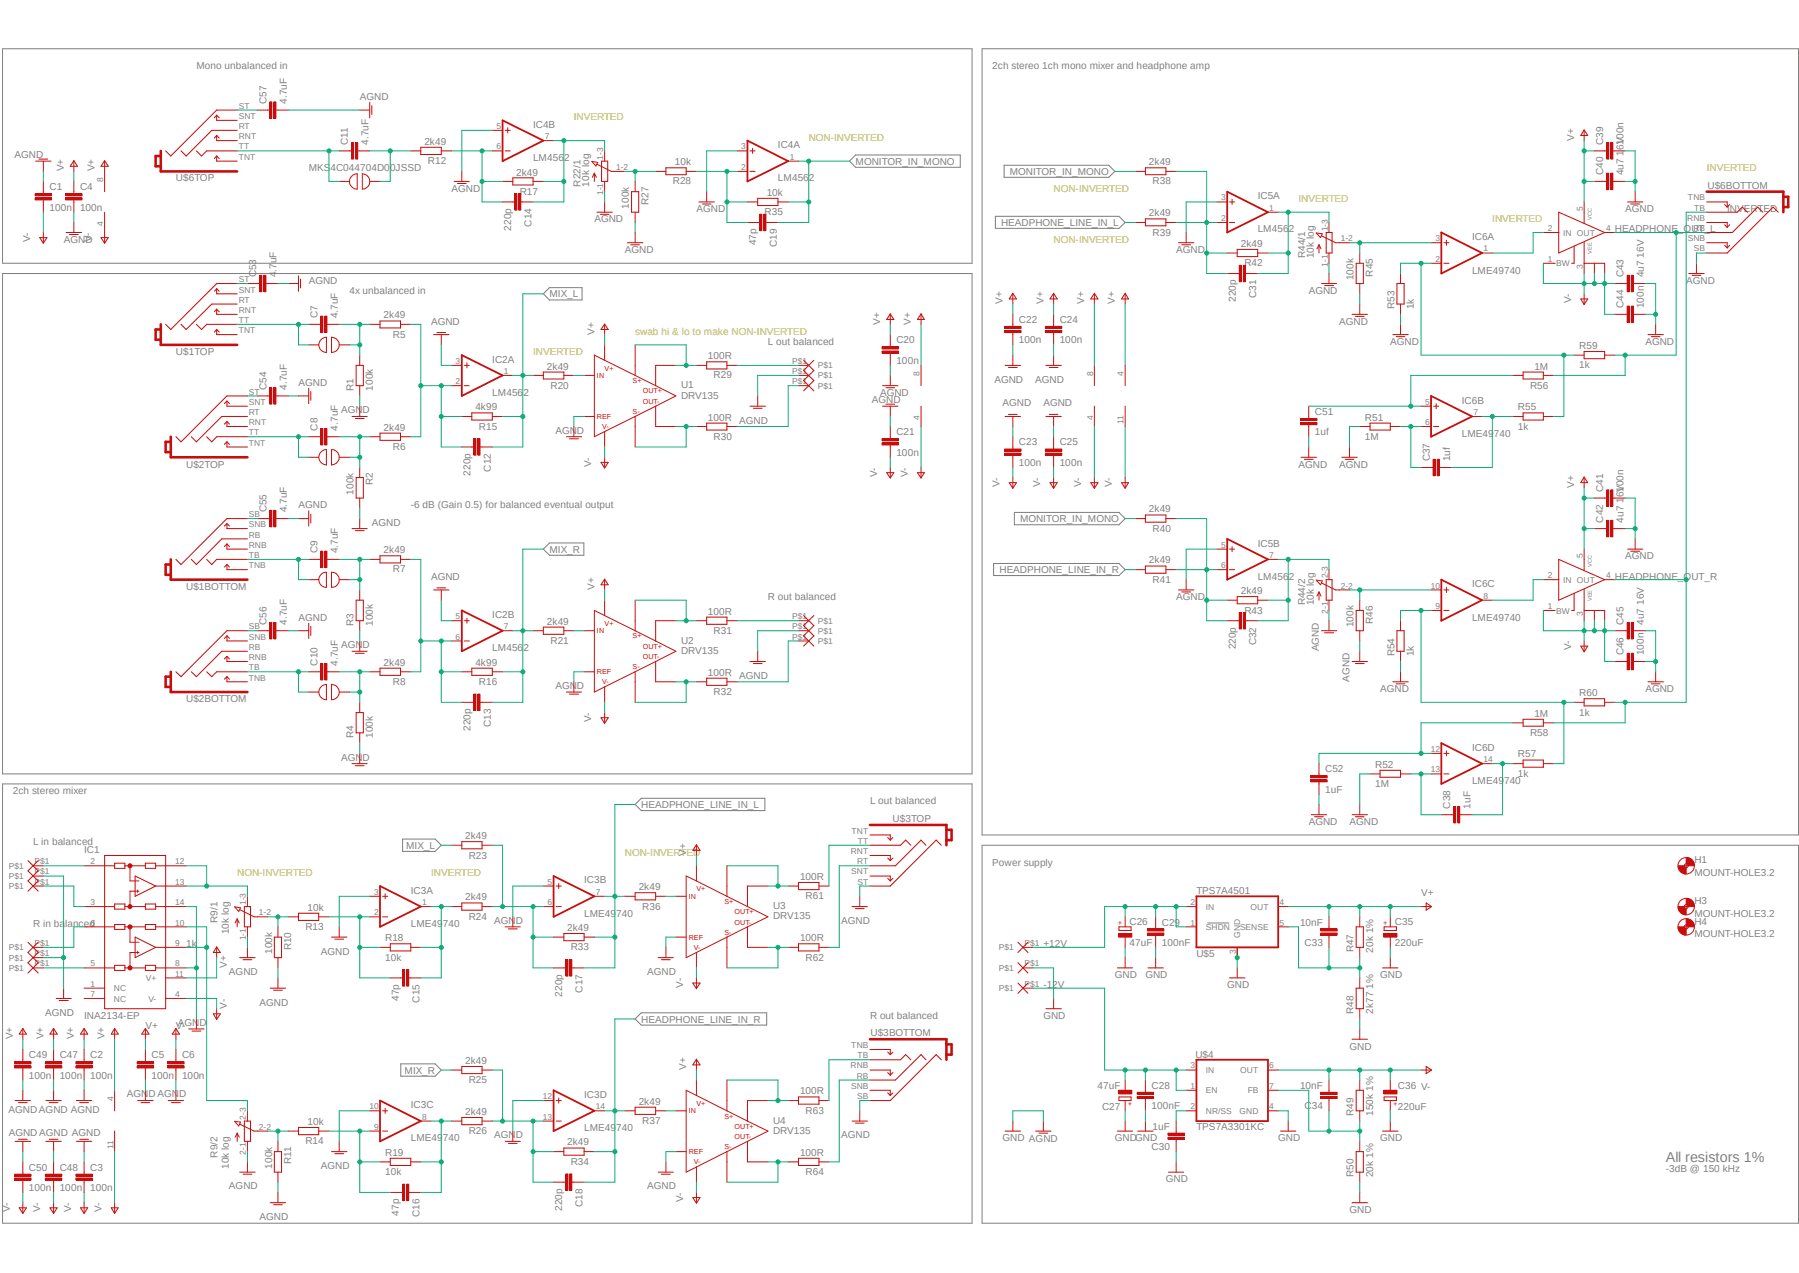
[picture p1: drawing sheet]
<svg xmlns="http://www.w3.org/2000/svg" width="297mm" height="210mm" viewBox="0 0 297 210" stroke-linecap="round" stroke-linejoin="round" font-family="sans-serif">
<defs><g id="words">
<text font-size="2.4" fill="#808080" x="275" y="191.7">All resistors 1%</text>
<g font-size="1.7" fill="#808080">
<text x="32.4" y="11.4">Mono unbalanced in</text>
<text x="163.8" y="11.4">2ch stereo 1ch mono mixer and headphone amp</text>
<text x="44" y="17.1" transform="rotate(-90 44 17.1)">C57</text>
<text x="47.3" y="17.1" transform="rotate(-90 47.3 17.1)">4.7uF</text>
<text x="59.4" y="16.5">AGND</text>
<text x="57.4" y="23.9" transform="rotate(-90 57.4 23.9)">C11</text>
<text x="60.8" y="23.9" transform="rotate(-90 60.8 23.9)">4.7uF</text>
<text x="70.1" y="23.9">2k49</text>
<text x="88" y="21.1">IC4B</text>
<text x="259.9" y="23.2" transform="rotate(-90 259.9 23.2)">V+</text>
<text x="264.7" y="23.9" transform="rotate(-90 264.7 23.9)">C39</text>
<text x="268.1" y="23.9" transform="rotate(-90 268.1 23.9)">100n</text>
<text x="2.4" y="26.1">AGND</text>
<text x="10.5" y="28.3" transform="rotate(-90 10.5 28.3)">V+</text>
<text x="15.6" y="28.3" transform="rotate(-90 15.6 28.3)">V+</text>
<text x="29" y="29.9">U$6TOP</text>
<text x="51" y="28.3">MKS4C044704D00JSSD</text>
<text x="70.7" y="27.1">R12</text>
<text x="85.2" y="29">2k49</text>
<text x="88" y="26.6">LM4562</text>
<text x="111.4" y="27.3">10k</text>
<text x="128.4" y="29.9">LM4562</text>
<text x="128.4" y="24.5">IC4A</text>
<text x="141.3" y="27.2">MONITOR_IN_MONO</text>
<text x="166.7" y="28.9">MONITOR_IN_MONO</text>
<text x="189.7" y="27.3">2k49</text>
<text x="264.7" y="28.9" transform="rotate(-90 264.7 28.9)">C40</text>
<text x="268.1" y="28.9" transform="rotate(-90 268.1 28.9)">4u7 16V</text>
<text x="8.2" y="34.8">100n</text>
<text x="8.2" y="31.4">C1</text>
<text x="13.2" y="34.8">100n</text>
<text x="13.2" y="31.4">C4</text>
<text x="74.5" y="31.6">AGND</text>
<text x="85.8" y="32.1">R17</text>
<text x="95.8" y="30.8" transform="rotate(-90 95.8 30.8)">R22/1</text>
<text x="97.3" y="30.8" transform="rotate(-90 97.3 30.8)">10k log</text>
<text x="103.8" y="34.4" transform="rotate(-90 103.8 34.4)">100k</text>
<text x="107.1" y="33.8" transform="rotate(-90 107.1 33.8)">R27</text>
<text x="111.1" y="30.4">R28</text>
<text x="115" y="35">AGND</text>
<text x="126.2" y="35.5">R35</text>
<text x="126.6" y="32.3">10k</text>
<text x="189.7" y="35.7">2k49</text>
<text x="190.3" y="30.4">R38</text>
<text x="207.6" y="32.9">IC5A</text>
<text x="268.3" y="35">AGND</text>
<text x="281.9" y="31.1">U$6BOTTOM</text>
<text x="285.2" y="35">INVERTED</text>
<text x="5" y="39.9" transform="rotate(-90 5 39.9)">V-</text>
<text x="10.5" y="40">AGND</text>
<text x="15.1" y="39.9" transform="rotate(-90 15.1 39.9)">V-</text>
<text x="84.4" y="38.1" transform="rotate(-90 84.4 38.1)">220p</text>
<text x="87.8" y="37.4" transform="rotate(-90 87.8 37.4)">C14</text>
<text x="98.1" y="36.7">AGND</text>
<text x="103.2" y="41.7">AGND</text>
<text x="124.8" y="40.5" transform="rotate(-90 124.8 40.5)">47p</text>
<text x="128.2" y="40.7" transform="rotate(-90 128.2 40.7)">C19</text>
<text x="165.3" y="37.3">HEADPHONE_LINE_IN_L</text>
<text x="190.3" y="38.9">R39</text>
<text x="194.2" y="41.7">AGND</text>
<text x="204.9" y="40.7">2k49</text>
<text x="207.6" y="38.4">LM4562</text>
<text x="243" y="39.6">IC6A</text>
<text x="266.6" y="38.4">HEADPHONE_OUT_L</text>
<text x="42.3" y="45.8" transform="rotate(-90 42.3 45.8)">C53</text>
<text x="45.6" y="45.8" transform="rotate(-90 45.6 45.8)">4.7uF</text>
<text x="51" y="46.8">AGND</text>
<text x="205.4" y="43.9">R42</text>
<text x="215.5" y="42.6" transform="rotate(-90 215.5 42.6)">R44/1</text>
<text x="216.9" y="42.6" transform="rotate(-90 216.9 42.6)">10k log</text>
<text x="223.5" y="46.2" transform="rotate(-90 223.5 46.2)">100k</text>
<text x="226.7" y="45.6" transform="rotate(-90 226.7 45.6)">R45</text>
<text x="243" y="45.1">LME49740</text>
<text x="268.1" y="45.8" transform="rotate(-90 268.1 45.8)">C43</text>
<text x="271.4" y="45.8" transform="rotate(-90 271.4 45.8)">4u7 16V</text>
<text x="278.4" y="46.8">AGND</text>
<text x="52.4" y="52.5" transform="rotate(-90 52.4 52.5)">C7</text>
<text x="55.8" y="52.5" transform="rotate(-90 55.8 52.5)">4.7uF</text>
<text x="57.7" y="48.5">4x unbalanced in</text>
<text x="63.3" y="52.5">2k49</text>
<text x="71.2" y="53.6">AGND</text>
<text x="90.7" y="49.1">MIX_L</text>
<text x="145.3" y="53.6" transform="rotate(-90 145.3 53.6)">V+</text>
<text x="150.4" y="53.6" transform="rotate(-90 150.4 53.6)">V+</text>
<text x="165.5" y="50.2" transform="rotate(-90 165.5 50.2)">V+</text>
<text x="168.2" y="53.3">C22</text>
<text x="172.3" y="50.2" transform="rotate(-90 172.3 50.2)">V+</text>
<text x="175" y="53.3">C24</text>
<text x="179" y="50.2" transform="rotate(-90 179 50.2)">V+</text>
<text x="184.1" y="50.2" transform="rotate(-90 184.1 50.2)">V+</text>
<text x="204" y="49.8" transform="rotate(-90 204 49.8)">220p</text>
<text x="207.4" y="49.1" transform="rotate(-90 207.4 49.1)">C31</text>
<text x="216.1" y="48.5">AGND</text>
<text x="221.1" y="53.6">AGND</text>
<text x="230.3" y="51" transform="rotate(-90 230.3 51)">R53</text>
<text x="233.4" y="51" transform="rotate(-90 233.4 51)">1k</text>
<text x="259.4" y="50" transform="rotate(-90 259.4 50)">V-</text>
<text x="268.1" y="50.8" transform="rotate(-90 268.1 50.8)">C44</text>
<text x="271.4" y="50.8" transform="rotate(-90 271.4 50.8)">100n</text>
<text x="29" y="58.6">U$1TOP</text>
<text x="64.9" y="55.7">R5</text>
<text x="81.3" y="59.9">IC2A</text>
<text x="98.1" y="55.2" transform="rotate(-90 98.1 55.2)">V+</text>
<text x="116.9" y="59.3">100R</text>
<text x="126.8" y="56.9">L out balanced</text>
<text x="148" y="56.6">C20</text>
<text x="168.2" y="56.6">100n</text>
<text x="175" y="56.6">100n</text>
<text x="229.5" y="56.9">AGND</text>
<text x="260.7" y="57.6">R59</text>
<text x="271.7" y="56.9">AGND</text>
<text x="44" y="64.3" transform="rotate(-90 44 64.3)">C54</text>
<text x="47.3" y="64.3" transform="rotate(-90 47.3 64.3)">4.7uF</text>
<text x="49.3" y="63.6">AGND</text>
<text x="58.4" y="64.5" transform="rotate(-90 58.4 64.5)">R1</text>
<text x="61.6" y="64.5" transform="rotate(-90 61.6 64.5)">100k</text>
<text x="81.3" y="65.3">LM4562</text>
<text x="90.3" y="61">2k49</text>
<text x="90.9" y="64.1">R20</text>
<text x="112.4" y="65.7">DRV135</text>
<text x="112.4" y="64.1">U1</text>
<text x="117.8" y="62.4">R29</text>
<text x="145.3" y="65.3">AGND</text>
<text x="148" y="60">100n</text>
<text x="164.2" y="63.2">AGND</text>
<text x="170.9" y="63.2">AGND</text>
<text x="252.6" y="64.1">R56</text>
<text x="253.3" y="61">1M</text>
<text x="260.7" y="60.8">1k</text>
<text x="52.4" y="71" transform="rotate(-90 52.4 71)">C8</text>
<text x="55.8" y="71" transform="rotate(-90 55.8 71)">4.7uF</text>
<text x="56.3" y="68.2">AGND</text>
<text x="63.3" y="71.1">2k49</text>
<text x="78.5" y="67.7">4k99</text>
<text x="79.1" y="70.9">R15</text>
<text x="91.7" y="71.5">AGND</text>
<text x="116.9" y="69.4">100R</text>
<text x="122" y="69.9">AGND</text>
<text x="143.9" y="66.5">AGND</text>
<text x="148" y="71.8">C21</text>
<text x="165.5" y="67">AGND</text>
<text x="172.3" y="67">AGND</text>
<text x="217.1" y="71.8">1uf</text>
<text x="217.1" y="68.5">C51</text>
<text x="225.3" y="69.4">R51</text>
<text x="241.3" y="66.6">IC6B</text>
<text x="250.6" y="70.9">1k</text>
<text x="250.6" y="67.7">R55</text>
<text x="30.7" y="77.1">U$2TOP</text>
<text x="64.9" y="74.3">R6</text>
<text x="81" y="77.8" transform="rotate(-90 81 77.8)">C12</text>
<text x="97.6" y="77" transform="rotate(-90 97.6 77)">V-</text>
<text x="117.8" y="72.6">R30</text>
<text x="148" y="75.2">100n</text>
<text x="168.2" y="76.9">100n</text>
<text x="168.2" y="73.5">C23</text>
<text x="175" y="76.9">100n</text>
<text x="175" y="73.5">C25</text>
<text x="214.4" y="77.1">AGND</text>
<text x="221.1" y="77.1">AGND</text>
<text x="225.3" y="72.6">1M</text>
<text x="236.1" y="76.1" transform="rotate(-90 236.1 76.1)">C37</text>
<text x="239.4" y="76.1" transform="rotate(-90 239.4 76.1)">1uf</text>
<text x="241.3" y="72.1">LME49740</text>
<text x="49.3" y="83.9">AGND</text>
<text x="58.4" y="81.6" transform="rotate(-90 58.4 81.6)">100k</text>
<text x="61.6" y="80.1" transform="rotate(-90 61.6 80.1)">R2</text>
<text x="67.8" y="83.9">-6 dB (Gain 0.5) for balanced eventual output</text>
<text x="77.7" y="78.5" transform="rotate(-90 77.7 78.5)">220p</text>
<text x="144.8" y="78.7" transform="rotate(-90 144.8 78.7)">V-</text>
<text x="149.9" y="78.7" transform="rotate(-90 149.9 78.7)">V-</text>
<text x="165" y="80.3" transform="rotate(-90 165 80.3)">V-</text>
<text x="171.7" y="80.3" transform="rotate(-90 171.7 80.3)">V-</text>
<text x="178.5" y="80.3" transform="rotate(-90 178.5 80.3)">V-</text>
<text x="183.6" y="80.3" transform="rotate(-90 183.6 80.3)">V-</text>
<text x="259.9" y="80.5" transform="rotate(-90 259.9 80.5)">V+</text>
<text x="264.7" y="81.2" transform="rotate(-90 264.7 81.2)">C41</text>
<text x="268.1" y="81.2" transform="rotate(-90 268.1 81.2)">100n</text>
<text x="44" y="84.5" transform="rotate(-90 44 84.5)">C55</text>
<text x="47.3" y="84.5" transform="rotate(-90 47.3 84.5)">4.7uF</text>
<text x="61.4" y="86.7">AGND</text>
<text x="168.4" y="86.1">MONITOR_IN_MONO</text>
<text x="189.7" y="84.5">2k49</text>
<text x="190.3" y="87.7">R40</text>
<text x="264.7" y="86.2" transform="rotate(-90 264.7 86.2)">C42</text>
<text x="268.1" y="86.2" transform="rotate(-90 268.1 86.2)">4u7 16V</text>
<text x="52.4" y="91.3" transform="rotate(-90 52.4 91.3)">C9</text>
<text x="55.8" y="91.3" transform="rotate(-90 55.8 91.3)">4.7uF</text>
<text x="63.3" y="91.3">2k49</text>
<text x="64.9" y="94.4">R7</text>
<text x="71.2" y="95.6">AGND</text>
<text x="90.7" y="91.2">MIX_R</text>
<text x="165" y="94.6">HEADPHONE_LINE_IN_R</text>
<text x="189.7" y="93">2k49</text>
<text x="207.6" y="95.6">LM4562</text>
<text x="207.6" y="90.2">IC5B</text>
<text x="266.6" y="95.6">HEADPHONE_OUT_R</text>
<text x="268.3" y="92.3">AGND</text>
<text x="30.7" y="97.3">U$1BOTTOM</text>
<text x="81.3" y="102">IC2B</text>
<text x="98.1" y="97.3" transform="rotate(-90 98.1 97.3)">V+</text>
<text x="116.9" y="101.4">100R</text>
<text x="126.8" y="99">R out balanced</text>
<text x="190.3" y="96.1">R41</text>
<text x="194.2" y="99">AGND</text>
<text x="204.9" y="98">2k49</text>
<text x="205.4" y="101.2">R43</text>
<text x="215.5" y="99.9" transform="rotate(-90 215.5 99.9)">R44/2</text>
<text x="216.9" y="99.9" transform="rotate(-90 216.9 99.9)">10k log</text>
<text x="243" y="96.9">IC6C</text>
<text x="44" y="103.1" transform="rotate(-90 44 103.1)">C56</text>
<text x="47.3" y="103.1" transform="rotate(-90 47.3 103.1)">4.7uF</text>
<text x="49.3" y="102.4">AGND</text>
<text x="56.3" y="106.9">AGND</text>
<text x="58.4" y="103.3" transform="rotate(-90 58.4 103.3)">R3</text>
<text x="61.6" y="103.3" transform="rotate(-90 61.6 103.3)">100k</text>
<text x="81.3" y="107.4">LM4562</text>
<text x="90.3" y="103.1">2k49</text>
<text x="90.9" y="106.3">R21</text>
<text x="112.4" y="107.9">DRV135</text>
<text x="112.4" y="106.2">U2</text>
<text x="117.8" y="104.6">R31</text>
<text x="204" y="107.1" transform="rotate(-90 204 107.1)">220p</text>
<text x="207.4" y="106.5" transform="rotate(-90 207.4 106.5)">C32</text>
<text x="217.8" y="107.4" transform="rotate(-90 217.8 107.4)">AGND</text>
<text x="223.5" y="103.5" transform="rotate(-90 223.5 103.5)">100k</text>
<text x="226.7" y="102.9" transform="rotate(-90 226.7 102.9)">R46</text>
<text x="243" y="102.4">LME49740</text>
<text x="259.4" y="107.3" transform="rotate(-90 259.4 107.3)">V-</text>
<text x="268.1" y="103.1" transform="rotate(-90 268.1 103.1)">C45</text>
<text x="271.4" y="103.1" transform="rotate(-90 271.4 103.1)">4u7 16V</text>
<text x="52.4" y="109.8" transform="rotate(-90 52.4 109.8)">C10</text>
<text x="55.8" y="109.8" transform="rotate(-90 55.8 109.8)">4.7uF</text>
<text x="63.3" y="109.8">2k49</text>
<text x="64.9" y="113">R8</text>
<text x="78.5" y="109.8">4k99</text>
<text x="79.1" y="113">R16</text>
<text x="91.7" y="113.7">AGND</text>
<text x="116.9" y="111.5">100R</text>
<text x="122" y="112">AGND</text>
<text x="222.8" y="112.5" transform="rotate(-90 222.8 112.5)">AGND</text>
<text x="230.3" y="108.3" transform="rotate(-90 230.3 108.3)">R54</text>
<text x="233.4" y="108.3" transform="rotate(-90 233.4 108.3)">1k</text>
<text x="268.1" y="108.1" transform="rotate(-90 268.1 108.1)">C46</text>
<text x="271.4" y="108.1" transform="rotate(-90 271.4 108.1)">100n</text>
<text x="30.7" y="115.9">U$2BOTTOM</text>
<text x="81" y="119.9" transform="rotate(-90 81 119.9)">C13</text>
<text x="97.6" y="119.1" transform="rotate(-90 97.6 119.1)">V-</text>
<text x="117.8" y="114.7">R32</text>
<text x="227.9" y="114.2">AGND</text>
<text x="253.3" y="118.2">1M</text>
<text x="260.7" y="118.1">1k</text>
<text x="260.7" y="114.9">R60</text>
<text x="271.7" y="114.2">AGND</text>
<text x="56.3" y="125.5">AGND</text>
<text x="58.4" y="121.8" transform="rotate(-90 58.4 121.8)">R4</text>
<text x="61.6" y="121.8" transform="rotate(-90 61.6 121.8)">100k</text>
<text x="77.7" y="120.6" transform="rotate(-90 77.7 120.6)">220p</text>
<text x="243" y="123.9">IC6D</text>
<text x="250.6" y="125">R57</text>
<text x="252.6" y="121.4">R58</text>
<text x="2.1" y="131">2ch stereo mixer</text>
<text x="218.8" y="130.8">1uF</text>
<text x="218.8" y="127.4">C52</text>
<text x="227" y="129.8">1M</text>
<text x="227" y="126.7">R52</text>
<text x="243" y="129.3">LME49740</text>
<text x="250.6" y="128.2">1k</text>
<text x="105.9" y="133.3">HEADPHONE_LINE_IN_L</text>
<text x="143.6" y="132.7">L out balanced</text>
<text x="147.4" y="135.6">U$3TOP</text>
<text x="216.1" y="136.1">AGND</text>
<text x="222.8" y="136.1">AGND</text>
<text x="239.4" y="133.4" transform="rotate(-90 239.4 133.4)">C38</text>
<text x="242.8" y="133.4" transform="rotate(-90 242.8 133.4)">1uF</text>
<text x="5.5" y="139.4">L in balanced</text>
<text x="13.9" y="140.7">IC1</text>
<text x="67.1" y="140">MIX_L</text>
<text x="76.8" y="138.4">2k49</text>
<text x="77.4" y="141.6">R23</text>
<text x="113.3" y="141.1" transform="rotate(-90 113.3 141.1)">V+</text>
<text x="163.8" y="142.8">Power supply</text>
<text x="279.7" y="142.5">H1</text>
<text x="67.8" y="147.4">IC3A</text>
<text x="76.8" y="148.5">2k49</text>
<text x="96.4" y="145.8">IC3B</text>
<text x="105.5" y="146.9">2k49</text>
<text x="127.6" y="150">U3</text>
<text x="132.1" y="145.2">100R</text>
<text x="133" y="148.4">R61</text>
<text x="197.5" y="147.5">TPS7A4501</text>
<text x="234.6" y="147.9">V+</text>
<text x="279.7" y="144.4">MOUNT-HOLE3.2</text>
<text x="279.7" y="149.2">H3</text>
<text x="5.5" y="153">R in balanced</text>
<text x="35.9" y="152.2" transform="rotate(-90 35.9 152.2)">R9/1</text>
<text x="37.8" y="154.1" transform="rotate(-90 37.8 154.1)">10k log</text>
<text x="50.4" y="153.4">R13</text>
<text x="50.8" y="150.2">10k</text>
<text x="63.6" y="155.3">R18</text>
<text x="67.8" y="153">LME49740</text>
<text x="77.4" y="151.7">R24</text>
<text x="81.6" y="152.4">AGND</text>
<text x="93.6" y="153.6">2k49</text>
<text x="96.4" y="151.3">LME49740</text>
<text x="106" y="150.1">R36</text>
<text x="127.6" y="151.7">DRV135</text>
<text x="132.1" y="155.3">100R</text>
<text x="138.9" y="152.4">AGND</text>
<text x="186.5" y="156">47uF</text>
<text x="186.5" y="152.6">C26</text>
<text x="191.8" y="152.7">C29</text>
<text x="214.6" y="152.7">10nF</text>
<text x="230.3" y="156">220uF</text>
<text x="230.3" y="152.6">C35</text>
<text x="279.7" y="151.2">MOUNT-HOLE3.2</text>
<text x="279.7" y="154.6">MOUNT-HOLE3.2</text>
<text x="279.7" y="152.5">H4</text>
<text x="30.7" y="156.3">1k</text>
<text x="37.5" y="159.7" transform="rotate(-90 37.5 159.7)">V+</text>
<text x="37.8" y="160.9">AGND</text>
<text x="44.9" y="157.4" transform="rotate(-90 44.9 157.4)">100k</text>
<text x="48.1" y="156.8" transform="rotate(-90 48.1 156.8)">R10</text>
<text x="53" y="157.5">AGND</text>
<text x="63.6" y="158.5">10k</text>
<text x="94.2" y="156.8">R33</text>
<text x="106.8" y="160.9">AGND</text>
<text x="133" y="158.5">R62</text>
<text x="172.3" y="156.3">+12V</text>
<text x="184.1" y="161.4">GND</text>
<text x="189.1" y="161.4">GND</text>
<text x="191.8" y="156">100nF</text>
<text x="197.5" y="157.8">U$5</text>
<text x="215.4" y="156">C33</text>
<text x="223.5" y="157.1" transform="rotate(-90 223.5 157.1)">R47</text>
<text x="226.7" y="157.1" transform="rotate(-90 226.7 157.1)">20k 1%</text>
<text x="227.9" y="161.4">GND</text>
<text x="7.5" y="167.6">AGND</text>
<text x="37.5" y="166.4" transform="rotate(-90 37.5 166.4)">V-</text>
<text x="42.8" y="165.9">AGND</text>
<text x="65.9" y="165.1" transform="rotate(-90 65.9 165.1)">47p</text>
<text x="69.3" y="165.4" transform="rotate(-90 69.3 165.4)">C15</text>
<text x="92.8" y="164.4" transform="rotate(-90 92.8 164.4)">220p</text>
<text x="96.2" y="163.7" transform="rotate(-90 96.2 163.7)">C17</text>
<text x="112.8" y="162.9" transform="rotate(-90 112.8 162.9)">V-</text>
<text x="172.3" y="163">-12V</text>
<text x="202.6" y="163">GND</text>
<text x="223.5" y="167.3" transform="rotate(-90 223.5 167.3)">R48</text>
<text x="226.7" y="167.3" transform="rotate(-90 226.7 167.3)">2k77 1%</text>
<text x="2.1" y="171.5" transform="rotate(-90 2.1 171.5)">V+</text>
<text x="7.2" y="171.5" transform="rotate(-90 7.2 171.5)">V+</text>
<text x="12.2" y="171.5" transform="rotate(-90 12.2 171.5)">V+</text>
<text x="13.9" y="168.1">INA2134-EP</text>
<text x="17.3" y="171.5" transform="rotate(-90 17.3 171.5)">V+</text>
<text x="24" y="169.8">V+</text>
<text x="29" y="169.8">V-</text>
<text x="29.4" y="169.3">AGND</text>
<text x="105.9" y="168.7">HEADPHONE_LINE_IN_R</text>
<text x="143.6" y="168.1">R out balanced</text>
<text x="143.7" y="170.9">U$3BOTTOM</text>
<text x="172.3" y="168.1">GND</text>
<text x="222.8" y="173.1">GND</text>
<text x="4.8" y="178">100n</text>
<text x="4.8" y="174.6">C49</text>
<text x="9.9" y="178">100n</text>
<text x="9.9" y="174.6">C47</text>
<text x="14.9" y="178">100n</text>
<text x="14.9" y="174.6">C2</text>
<text x="25" y="178">100n</text>
<text x="25" y="174.6">C5</text>
<text x="30.1" y="174.6">C6</text>
<text x="30.1" y="178">100n</text>
<text x="66.8" y="177.1">MIX_R</text>
<text x="76.8" y="175.5">2k49</text>
<text x="77.4" y="178.7">R25</text>
<text x="113.3" y="176.5" transform="rotate(-90 113.3 176.5)">V+</text>
<text x="181.2" y="179.7">47uF</text>
<text x="190.1" y="179.6">C28</text>
<text x="197.4" y="174.5">U$4</text>
<text x="214.6" y="179.6">10nF</text>
<text x="230.8" y="179.7">C36 V-</text>
<text x="1.4" y="183.6">AGND AGND AGND</text>
<text x="21" y="181.1">AGNDAGND</text>
<text x="50.8" y="185.6">10k</text>
<text x="67.8" y="182.8">IC3C</text>
<text x="76.8" y="183.9">2k49</text>
<text x="96.4" y="181.1">IC3D</text>
<text x="105.5" y="182.2">2k49</text>
<text x="106" y="185.4">R37</text>
<text x="127.6" y="185.4">U4</text>
<text x="132.1" y="180.6">100R</text>
<text x="133" y="183.8">R63</text>
<text x="181.9" y="183.1">C27</text>
<text x="190.1" y="183">100nF</text>
<text x="215.4" y="183">C34</text>
<text x="223.5" y="184.1" transform="rotate(-90 223.5 184.1)">R49</text>
<text x="226.7" y="184.1" transform="rotate(-90 226.7 184.1)">150k 1%</text>
<text x="230.8" y="183.1">220uF</text>
<text x="1.4" y="187.5">AGND AGND AGND</text>
<text x="35.9" y="191" transform="rotate(-90 35.9 191)">R9/2</text>
<text x="50.4" y="188.8">R14</text>
<text x="63.6" y="190.7">R19</text>
<text x="67.8" y="188.3">LME49740</text>
<text x="77.4" y="187.1">R26</text>
<text x="81.6" y="187.8">AGND</text>
<text x="93.6" y="189">2k49</text>
<text x="96.4" y="186.6">LME49740</text>
<text x="127.6" y="187">DRV135</text>
<text x="132.1" y="190.7">100R</text>
<text x="138.9" y="187.8">AGND</text>
<text x="165.5" y="188.3">GND AGND</text>
<text x="184.1" y="188.3">GNDGND</text>
<text x="190.1" y="189.7">C30</text>
<text x="190.3" y="186.4">1uF</text>
<text x="197.5" y="186.4">TPS7A3301KC</text>
<text x="211" y="188.3">GND</text>
<text x="227.9" y="188.3">GND</text>
<text x="4.8" y="196.5">100n</text>
<text x="4.8" y="193.1">C50</text>
<text x="9.9" y="196.5">100n</text>
<text x="9.9" y="193.1">C48</text>
<text x="14.9" y="196.5">100n</text>
<text x="14.9" y="193.1">C3</text>
<text x="37.8" y="196.2">AGND</text>
<text x="37.8" y="192.9" transform="rotate(-90 37.8 192.9)">10k log</text>
<text x="44.9" y="192.8" transform="rotate(-90 44.9 192.8)">100k</text>
<text x="48.1" y="192.1" transform="rotate(-90 48.1 192.1)">R11</text>
<text x="53" y="192.9">AGND</text>
<text x="63.6" y="193.9">10k</text>
<text x="94.2" y="192.2">R34</text>
<text x="106.8" y="196.2">AGND</text>
<text x="133" y="193.8">R64</text>
<text x="192.5" y="195">GND</text>
<text x="223.5" y="194.2" transform="rotate(-90 223.5 194.2)">R50</text>
<text x="226.7" y="194.2" transform="rotate(-90 226.7 194.2)">20k 1%</text>
<text x="275" y="193.4">-3dB @ 150 kHz</text>
<text x="1.6" y="200" transform="rotate(-90 1.6 200)">V-</text>
<text x="6.6" y="200" transform="rotate(-90 6.6 200)">V-</text>
<text x="11.7" y="200" transform="rotate(-90 11.7 200)">V-</text>
<text x="16.8" y="200" transform="rotate(-90 16.8 200)">V-</text>
<text x="42.8" y="201.3">AGND</text>
<text x="65.9" y="200.5" transform="rotate(-90 65.9 200.5)">47p</text>
<text x="69.3" y="200.8" transform="rotate(-90 69.3 200.8)">C16</text>
<text x="92.8" y="199.8" transform="rotate(-90 92.8 199.8)">220p</text>
<text x="96.2" y="199.1" transform="rotate(-90 96.2 199.1)">C18</text>
<text x="112.8" y="198.3" transform="rotate(-90 112.8 198.3)">V-</text>
<text x="222.8" y="200.1">GND</text>
</g>
<g font-size="1.7" fill="#c8c832">
<text x="94.7" y="19.9">INVERTED</text>
<text x="133.5" y="23.2">NON-INVERTED</text>
<text x="281.8" y="28.3">INVERTED</text>
<text x="173.9" y="31.6">NON-INVERTED</text>
<text x="214.4" y="33.3">INVERTED</text>
<text x="173.9" y="40">NON-INVERTED</text>
<text x="246.4" y="36.7">INVERTED</text>
<text x="88" y="58.6">INVERTED</text>
<text x="104.9" y="55.2">swab hi &amp; lo to make NON-INVERTED</text>
<text x="103.2" y="141.1">NON-INVERTED</text>
<text x="39.2" y="144.5">NON-INVERTED</text>
<text x="71.2" y="144.5">INVERTED</text>
</g>
<g font-size="1.4" fill="#808080">
<text x="39.4" y="17.9">ST</text>
<text x="39.4" y="23">RNT</text>
<text x="39.4" y="21.3">RT</text>
<text x="39.4" y="19.6">SNT</text>
<text x="82" y="21.3">5</text>
<text x="90" y="23">7</text>
<text x="39.4" y="26.3">TNT</text>
<text x="39.4" y="24.6">TT</text>
<text x="82" y="24.6">6</text>
<text x="99.6" y="26.3" transform="rotate(-90 99.6 26.3)">1-3</text>
<text x="101.7" y="28">1-2</text>
<text x="122.4" y="28">2</text>
<text x="122.4" y="24.6">3</text>
<text x="130.4" y="26.3">1</text>
<text x="17" y="30.1" transform="rotate(-90 17 30.1)">8</text>
<text x="99.6" y="32.2" transform="rotate(-90 99.6 32.2)">1-1</text>
<text x="201.6" y="33.1">3</text>
<text x="209.5" y="34.8">1</text>
<text x="261.3" y="34.8" transform="rotate(-90 261.3 34.8)">5</text>
<text x="278.7" y="33.1">TNB</text>
<text x="279.7" y="34.8">TB</text>
<text x="17" y="37.3" transform="rotate(-90 17 37.3)">4</text>
<text x="201.6" y="36.4">2</text>
<text x="219.2" y="38.1" transform="rotate(-90 219.2 38.1)">1-3</text>
<text x="221.4" y="39.8">1-2</text>
<text x="237" y="39.8">3</text>
<text x="244.9" y="41.5">1</text>
<text x="255.5" y="38.1">2</text>
<text x="258.1" y="38.9">IN OUT</text>
<text x="265.2" y="38.1">4</text>
<text x="278.6" y="36.4">RNB</text>
<text x="278.6" y="39.8">SNB</text>
<text x="279.6" y="38.1">RB</text>
<text x="279.7" y="41.5">SB</text>
<text x="39.4" y="46.6">ST</text>
<text x="219.2" y="44" transform="rotate(-90 219.2 44)">1-1</text>
<text x="237" y="43.2">2</text>
<text x="255.5" y="43.2">1</text>
<text x="256.9" y="43.9">BW</text>
<text x="261.3" y="44.4" transform="rotate(-90 261.3 44.4)">3</text>
<text x="39.4" y="53.3">TT</text>
<text x="39.4" y="51.6">RNT</text>
<text x="39.4" y="49.9">RT</text>
<text x="39.4" y="48.3">SNT</text>
<text x="39.4" y="55">TNT</text>
<text x="41.1" y="65.1">ST</text>
<text x="75.2" y="63.4">2</text>
<text x="75.2" y="60">3</text>
<text x="83.2" y="61.7">1</text>
<text x="130.8" y="60">P$1</text>
<text x="130.8" y="61.7">P$1</text>
<text x="130.8" y="63.4">P$1</text>
<text x="135" y="60.8">P$1</text>
<text x="135" y="62.4">P$1</text>
<text x="135" y="64.1">P$1</text>
<text x="151.8" y="62.1" transform="rotate(-90 151.8 62.1)">8</text>
<text x="180.5" y="62.1" transform="rotate(-90 180.5 62.1)">8</text>
<text x="185.5" y="62.1" transform="rotate(-90 185.5 62.1)">4</text>
<text x="41.1" y="71.8">TT</text>
<text x="41.1" y="70.1">RNT</text>
<text x="41.1" y="68.5">RT</text>
<text x="41.1" y="66.8">SNT</text>
<text x="151.8" y="69.3" transform="rotate(-90 151.8 69.3)">4</text>
<text x="180.5" y="69.3" transform="rotate(-90 180.5 69.3)">4</text>
<text x="185.5" y="70" transform="rotate(-90 185.5 70)">11</text>
<text x="235.3" y="70.1">6</text>
<text x="235.3" y="66.8">5</text>
<text x="243.2" y="68.5">7</text>
<text x="41.1" y="73.5">TNT</text>
<text x="41.1" y="88.7">RB</text>
<text x="41.1" y="87">SNB</text>
<text x="41.1" y="85.3">SB</text>
<text x="41.1" y="93.7">TNB</text>
<text x="41.1" y="92">TB</text>
<text x="41.1" y="90.3">RNB</text>
<text x="201.6" y="93.7">6</text>
<text x="201.6" y="90.3">5</text>
<text x="209.5" y="92">7</text>
<text x="219.2" y="95.4" transform="rotate(-90 219.2 95.4)">2-3</text>
<text x="255.5" y="95.4">2</text>
<text x="261.3" y="92" transform="rotate(-90 261.3 92)">5</text>
<text x="265.2" y="95.4">4</text>
<text x="219.2" y="101.3" transform="rotate(-90 219.2 101.3)">2-1</text>
<text x="221.4" y="97.1">2-2</text>
<text x="236.2" y="97.1">10</text>
<text x="237" y="100.5">9</text>
<text x="244.9" y="98.8">8</text>
<text x="255.5" y="100.5">1</text>
<text x="256.9" y="101.2">BW</text>
<text x="258.1" y="96.1">IN OUT</text>
<text x="261.3" y="101.7" transform="rotate(-90 261.3 101.7)">3</text>
<text x="41.1" y="107.2">RB</text>
<text x="41.1" y="105.5">SNB</text>
<text x="41.1" y="103.8">SB</text>
<text x="75.2" y="105.5">6</text>
<text x="75.2" y="102.2">5</text>
<text x="83.2" y="103.8">7</text>
<text x="130.8" y="102.2">P$1</text>
<text x="130.8" y="103.8">P$1</text>
<text x="130.8" y="105.5">P$1</text>
<text x="135" y="102.9">P$1</text>
<text x="135" y="104.6">P$1</text>
<text x="135" y="106.3">P$1</text>
<text x="41.1" y="112.3">TNB</text>
<text x="41.1" y="110.6">TB</text>
<text x="41.1" y="108.9">RNB</text>
<text x="236.2" y="124">12</text>
<text x="244.9" y="125.7">14</text>
<text x="236.2" y="127.4">13</text>
<text x="140.6" y="137.5">TNT</text>
<text x="1.5" y="143.3">P$1</text>
<text x="5.7" y="142.6">P$1</text>
<text x="14.9" y="142.6">2</text>
<text x="28.9" y="142.6">12</text>
<text x="140.5" y="140.9">RNT</text>
<text x="141.5" y="142.6">RT</text>
<text x="141.6" y="139.2">TT</text>
<text x="1.5" y="145">P$1</text>
<text x="1.5" y="146.7">P$1</text>
<text x="5.7" y="144.3">P$1</text>
<text x="5.7" y="146">P$1</text>
<text x="14.9" y="149.3">3</text>
<text x="28.9" y="146">13</text>
<text x="28.9" y="149.3">14</text>
<text x="40.6" y="149.3" transform="rotate(-90 40.6 149.3)">1-3</text>
<text x="61.8" y="147.7">3</text>
<text x="69.7" y="149.3">1</text>
<text x="90.4" y="149.3">6</text>
<text x="90.4" y="146">5</text>
<text x="98.4" y="147.7">7</text>
<text x="140.5" y="144.3">SNT</text>
<text x="141.6" y="146">ST</text>
<text x="196.6" y="149.3">2</text>
<text x="211.2" y="149.3">4</text>
<text x="14.9" y="152.7">6</text>
<text x="28.9" y="152.7">10</text>
<text x="40.6" y="155.1" transform="rotate(-90 40.6 155.1)">1-1</text>
<text x="42.8" y="151">1-2</text>
<text x="61.8" y="151">2</text>
<text x="196.6" y="152.7">1</text>
<text x="199.1" y="150.1">IN</text>
<text x="199.1" y="153.4">SHDN</text>
<text x="204.7" y="153.5">SENSE</text>
<text x="204.8" y="154.8" transform="rotate(-90 204.8 154.8)">GND</text>
<text x="206.5" y="150.1">OUT</text>
<text x="211.2" y="152.7">5</text>
<text x="1.5" y="156.8">P$1</text>
<text x="1.5" y="158.5">P$1</text>
<text x="1.5" y="160.2">P$1</text>
<text x="5.7" y="156.1">P$1</text>
<text x="5.7" y="157.7">P$1</text>
<text x="5.7" y="159.4">P$1</text>
<text x="14.9" y="159.4">5</text>
<text x="24.1" y="161.9">V+</text>
<text x="28.9" y="161.1">11</text>
<text x="28.9" y="156.1">9</text>
<text x="28.9" y="159.4">8</text>
<text x="164.9" y="156.8">P$1</text>
<text x="164.9" y="160.2">P$1</text>
<text x="169.1" y="156.1">P$1</text>
<text x="169.1" y="159.4">P$1</text>
<text x="204" y="157.3" transform="rotate(-90 204 157.3)">3</text>
<text x="14.9" y="162.8">1</text>
<text x="14.9" y="164.5">7</text>
<text x="18.8" y="163.5">NC</text>
<text x="18.8" y="165.2">NC</text>
<text x="24.5" y="165.2">V-</text>
<text x="28.9" y="164.5">4</text>
<text x="164.9" y="163.5">P$1</text>
<text x="169.1" y="162.8">P$1</text>
<text x="140.5" y="172.9">TNB</text>
<text x="140.4" y="176.3">RNB</text>
<text x="140.5" y="179.7">SNB</text>
<text x="141.4" y="178">RB</text>
<text x="141.6" y="174.6">TB</text>
<text x="196.6" y="176.3">3</text>
<text x="196.6" y="179.7">1</text>
<text x="199.1" y="177">IN</text>
<text x="204.8" y="177">OUT</text>
<text x="209.5" y="179.7">7</text>
<text x="209.5" y="176.3">6</text>
<text x="18.7" y="181.7" transform="rotate(-90 18.7 181.7)">4</text>
<text x="40.6" y="184.7" transform="rotate(-90 40.6 184.7)">2-3</text>
<text x="61" y="183">10</text>
<text x="69.7" y="184.7">8</text>
<text x="89.6" y="184.7">13</text>
<text x="89.6" y="181.3">12</text>
<text x="98.4" y="183">14</text>
<text x="141.5" y="181.3">SB</text>
<text x="196.6" y="183">2</text>
<text x="199.1" y="180.4">EN</text>
<text x="199.1" y="183.8">NR/SS</text>
<text x="204.6" y="183.8">GND</text>
<text x="206" y="180.4">FB</text>
<text x="209.5" y="183">4</text>
<text x="18.7" y="189.6" transform="rotate(-90 18.7 189.6)">11</text>
<text x="40.6" y="190.5" transform="rotate(-90 40.6 190.5)">2-1</text>
<text x="42.8" y="186.4">2-2</text>
<text x="61.8" y="186.4">9</text>
</g>
<g font-size="1.2" fill="#c90d0c">
<text x="98.6" y="62.4">IN</text>
<text x="99.8" y="61.1">V+</text>
<text x="104.4" y="63.2">S+</text>
<text x="106.1" y="64.9">OUT+</text>
<text x="98.6" y="69.1">REF</text>
<text x="99.4" y="70.8">V-</text>
<text x="104.4" y="68.3">S-</text>
<text x="106.1" y="66.6">OUT-</text>
<text x="98.6" y="104.5">IN</text>
<text x="99.8" y="103.3">V+</text>
<text x="104.4" y="105.3">S+</text>
<text x="106.1" y="107">OUT+</text>
<text x="98.6" y="111.3">REF</text>
<text x="99.4" y="112.9">V-</text>
<text x="104.4" y="110.4">S-</text>
<text x="106.1" y="108.7">OUT-</text>
<text x="113.7" y="148.3">IN</text>
<text x="115" y="147">V+</text>
<text x="119.6" y="149.1">S+</text>
<text x="113.7" y="155">REF</text>
<text x="119.6" y="154.2">S-</text>
<text x="121.3" y="150.8">OUT+</text>
<text x="121.3" y="152.5">OUT-</text>
<text x="185.3" y="152.7" transform="rotate(-90 185.3 152.7)">+</text>
<text x="229.2" y="152.7" transform="rotate(-90 229.2 152.7)">+</text>
<text x="114.6" y="156.7">V-</text>
<text x="113.7" y="183.7">IN</text>
<text x="115" y="182.4">V+</text>
<text x="119.6" y="184.5">S+</text>
<text x="187" y="182.5" transform="rotate(-90 187 182.5)">+</text>
<text x="230.8" y="182.5" transform="rotate(-90 230.8 182.5)">+</text>
<text x="113.7" y="190.4">REF</text>
<text x="119.6" y="189.6">S-</text>
<text x="121.3" y="186.2">OUT+</text>
<text x="121.3" y="187.9">OUT-</text>
<text x="114.6" y="192.1">V-</text>
</g>
<g font-size=".9" fill="#808080">
<text x="262.8" y="41.9" transform="rotate(-90 262.8 41.9)">VEE</text>
<text x="262.8" y="36.3" transform="rotate(-90 262.8 36.3)">VCC</text>
<text x="262.8" y="93.6" transform="rotate(-90 262.8 93.6)">VCC</text>
<text x="262.8" y="99.2" transform="rotate(-90 262.8 99.2)">VEE</text>
</g>
</g></defs>
<path d="M0 8l297.1 193.9M297.1 8l-297.1 193.9" fill="none" stroke="#fff" stroke-width=".17"/>
<g fill="none" stroke="#808080" stroke-width=".17">
<path d="M.4 8h160.1v35.4h-160.1zM162.1 8h134.8v129.8h-134.8zM141.3 25.6h17.2v2h-17.2l-1-1zM164.3 35.7h20.4l1.1 1-1.1 1h-20.4zM165.8 27.3h17.2l1.1 1-1.1 1h-17.2zM.4 45.1h160.1v82.6h-160.1zM89.7 48.5l1-1h5.4v2h-5.4zM89.7 90.6l1-1h5.7v2h-5.7zM164 93h20.7l1.1 1-1.1 1h-20.7zM167.5 84.5h17.2l1.1 1.1-1.1 1h-17.2zM.4 129.3h160.1v72.5h-160.1zM66.5 138.4h5.3l1.1 1-1.1 1.1h-5.3z"/>
<path d="M104.9 132.7l1-1h20.4v2h-20.4zM162.1 139.4h134.8v62.4h-134.8zM199.4 152.3h3.5M66.2 175.5h5.6l1.1 1-1.1 1h-5.6zM104.9 168.1l1-1h20.7v2h-20.7z"/>
</g>
<path d="M123.4 23.2l6.7 3.4-6.7 3.3zM238 38.4l6.7 3.3-6.7 3.4zM236.3 65.3l6.7 3.4-6.7 3.4zM238 95.6l6.7 3.4-6.7 3.4zM238 122.6l6.7 3.4-6.7 3.3zM197.5 147.9h13.5v8.4h-13.5z" fill="none" stroke="#c90d0c" stroke-width=".3"/>
<g fill="none" stroke="#c90d0c" stroke-width=".17">
<path d="M59.4 18.2h1.6M61 16.9v2.5M61.4 17.4v1.5M97.7 26.6l1 .2-.3 .6zM98.1 28.6v1.3M98.1 28.6l-.3 .7M98.1 28.6l.4 .7M98.6 27.1l2.3 1.2h2.3M98.6 35h2.5M99.1 35.3h1.4M99.3 26.6h1v3.3h-1zM99.8 24.9v1.7"/>
<path d="M99.8 29.9v1.7M99.8 33.3v1.7M115.4 33.3h2.5M116 33.7h1.4M116.7 31.6v1.7M121.7 24.9h1.7M121.7 28.3h1.7M123.4 33.3h1.7M123.4 36.7h2M123.8 24.9h.9M123.8 28.3h.9M124.2 24.5v.8"/>
<path d="M125.1 32.7h3.3v1.2h-3.3zM125.4 35.3h.4v2.8h-.4zM126.1 35.3h.3v2.8h-.3zM126.4 36.7h2M128.4 33.3h1.7M130.1 26.6h1.7M187.4 28.3h1.7M187.4 36.7h1.7M189.1 27.7h3.4v1.1h-3.4zM189.1 36.1h3.4v1.2h-3.4zM192.5 28.3h1.7M192.5 36.7h1.7"/>
<path d="M195.8 38.4v1.6M217.3 38.4l1 .2-.3 .6zM218.2 38.9l2.3 1.1h2.3M218.9 38.4h1v3.3h-1zM219.4 36.7v1.7M238.8 39.6v.9M254.8 38.4h2.5M257.3 35l7.6 3.4-7.6 3.3zM261.5 21.5v1.7M261.5 33.3v3.6M261.5 40v5.1M261.5 21.4l.6 1h-1.1z"/>
<path d="M263.2 24.9h2.1M264.9 38.4h1.7M265.3 23.5h.3v2.7h-.3zM265.9 23.5h.4v2.7h-.4zM266.3 24.9h2M268.7 33.3h2.5M269.2 33.7h1.5M270 31.6v1.7M32.4 53.5l.9 .9 .8-.9h5.1M35.8 47.6v.9h3.4M35.8 51v.9h3.4M35.8 54.4v.8h3.4"/>
<path d="M35.8 47.6l-.4 .4M35.8 47.6l.4 .4M35.8 51l-.4 .4M35.8 51l.4 .4M35.8 54.4l-.4 .4M35.8 54.4l.4 .4M39.2 46.8h-3.4l-7.6 7.6-.9-.9M39.2 50.2h-4.2l-4.3 4.2-.8-.9M47.6 46.8h1.7M49.3 45.5v2.5M49.6 46.1v1.4M61 53.5h1.7"/>
<path d="M62.7 53h3.4v1.1h-3.4zM66.1 53.5h1.7M71.6 55.2h2.5M72.1 54.9h1.5M72.9 55.2v1.7M116.7 59.7h3.3v1.2h-3.3zM165.9 54.5h2.7v.4h-2.7zM165.9 53.8h2.7v.4h-2.7zM167.2 48.5v1.7M167.2 51.9v1.9M167.2 54.9v2M167.2 48.4l.6 .9h-1.2z"/>
<path d="M194.6 40h2.5M195.1 40.4h1.5M202.6 41.7h1.7M202.6 45.1h2M204.3 41.1h3.3v1.2h-3.3zM204.6 43.8h.3v2.7h-.3zM205.3 43.8h.3v2.7h-.3zM205.6 45.1h2M207.6 41.7h1.7M217.8 40.4v1.3M217.8 40.4l-.4 .7M217.8 40.4l.3 .7"/>
<path d="M218.2 46.8h2.5M218.7 47.1h1.5M219.4 41.7v1.7M219.4 45.1v1.7M230 55.2h2.5M230.5 55.5h1.4M230.6 46.8h1.2v3.4h-1.2zM231.2 45.1v1.7M231.2 50.2v1.7M231.2 53.5v1.7M236.3 43.4h1.7M236.3 40h1.7"/>
<path d="M238.4 43.4h.8M238.4 40h.8M244.7 41.7h1.7M254.8 43.4h2M259.9 40.6v2.8h-.4M259.9 58.6h1.6M261 49.3h1.1l-.6 .9zM261.5 43.4h3.4v1.7M261.5 48.5v1.7M261.5 58h3.4v1.2h-3.4zM263.2 43.4v1.7M264.9 58.6h1.7"/>
<path d="M266.6 51.9h2M268.6 50.5h.4v2.7h-.4zM269.3 50.5h.4v2.7h-.4zM269.6 51.9h2.1M272.1 55.2h2.5M272.6 55.5h1.5M273.3 53.5v1.7M278.8 45.1h2.5M279.4 45.4h1.4M280.1 43.4v1.7M34.1 72.1l.9 .8 .8-.8h5.1M37.5 66.2v.8h3.4"/>
<path d="M37.5 69.6v.8h3.4M37.5 72.9v.8h3.4M37.5 66.2l-.5 .4M37.5 66.2l.4 .4M37.5 69.6l-.5 .4M37.5 69.6l.4 .4M37.5 72.9l-.5 .4M37.5 72.9l.4 .4M40.9 65.3h-3.4l-7.6 7.6-.9-.8M40.9 68.7h-4.3l-4.2 4.2-.8-.8M49.3 65.3h1.7M51 64.1v2.5"/>
<path d="M51.3 64.6v1.4M61 72.1h1.7M62.7 71.5h3.4v1.1h-3.4zM66.1 72.1h1.7M76.2 68.7h1.7M76.2 73.7h2M77.9 68.1h3.4v1.2h-3.4zM78.2 72.4h.4v2.7h-.4zM78.9 72.4h.3v2.7h-.3zM79.2 73.7h2.1M81.3 68.7h1.7M88 61.9h1.7"/>
<path d="M89.7 61.4h3.4v1.1h-3.4zM93.1 61.9h1.6M115 70.4h1.7M115 60.3h1.7M116.7 69.8h3.3v1.2h-3.3zM120 70.4h1.7M120 60.3h1.7M123.8 67h2.6M124.4 67.4h1.4M125.1 65.3v1.7M165.9 74.8h2.7v.3h-2.7zM165.9 74.1h2.7v.3h-2.7z"/>
<path d="M166.6 79.6h1.2l-.6 1zM167.2 72.1v2M167.2 75.1v2M167.2 78.8v1.7M221.5 75.4h2.6M222.1 75.8h1.4M222.8 73.7v1.7M224.5 70.4h1.7M226.2 69.8h3.3v1.2h-3.3zM229.5 70.4h1.7M234.6 67h1.7M234.6 70.4h1.7"/>
<path d="M234.6 77.1h2M236.6 75.8h.3v2.7h-.3zM236.7 67h.8M236.7 70.4h.8M237.1 66.6v.8M237.3 75.8h.3v2.7h-.3zM237.6 77.1h2M243 68.7h1.7M249.8 68.7h1.7M249.8 61.9h1.7M251.5 68.1h3.3v1.2h-3.3zM251.5 61.4h3.3v1.1h-3.3z"/>
<path d="M254.8 68.7h1.7M254.8 61.9h1.7M261.5 78.8v1.7M261.5 78.7l.6 .9h-1.1zM34.1 92.3l.9 .8 .8-.8h5.1M37.5 86.4v.8h3.4M37.5 89.7v.9h3.4M37.5 93.1v.9h3.4M37.5 86.4l-.5 .4M37.5 86.4l.4 .4M37.5 89.7l-.5 .5M37.5 89.7l.4 .5"/>
<path d="M37.5 93.1l-.5 .5M37.5 93.1l.4 .5M40.9 85.6h-3.4l-7.6 7.5-.9-.8M40.9 88.9h-4.3l-4.2 4.2-.8-.8M49.3 85.6h1.7M51 84.3v2.5M51.3 84.8v1.5M61 92.3h1.7M62.7 91.7h3.4v1.2h-3.4zM66.1 92.3h1.7M71.6 97.3h2.5M72.1 97h1.5"/>
<path d="M72.9 97.3v1.7M187.4 85.6h1.7M187.4 94h1.7M189.1 85h3.4v1.1h-3.4zM189.1 93.4h3.4v1.2h-3.4zM192.5 85.6h1.7M192.5 94h1.7M194.6 97.3h2.5M195.1 97.7h1.5M195.8 95.6v1.7M202.6 99h1.7M204.3 98.4h3.3v1.2h-3.3z"/>
<path d="M207.6 99h1.7M217.3 95.7l1 .1-.3 .7zM217.8 97.7v1.3M217.8 97.7l-.4 .6M217.8 97.7l.3 .6M218.2 96.2l2.3 1.1h2.3M218.9 95.6h1v3.4h-1zM219.4 94v1.6M219.4 99v1.7M236.3 97.3h1.7M238.4 97.3h.8M238.8 96.9v.8"/>
<path d="M244.7 99h1.7M254.8 95.6h2.5M257.3 92.3l7.6 3.3-7.6 3.4zM259.9 97.9v2.8h-.4M261.5 90.6v3.5M261.5 97.2v5.2M263.2 82.2h2.1M264.9 95.6h1.7M265.3 80.8h.3v2.7h-.3zM265.9 80.8h.4v2.7h-.4zM266.3 82.2h2M268.7 90.6h2.5"/>
<path d="M269.2 90.9h1.5M270 88.9v1.7M34.1 110.8l.9 .8 .8-.8h5.1M37.5 104.9v.8h3.4M37.5 108.3v.8h3.4M37.5 111.6v.9h3.4M37.5 104.9l-.5 .4M37.5 104.9l.4 .4M37.5 108.3l-.5 .4M37.5 108.3l.4 .4M37.5 111.6l-.5 .5M37.5 111.6l.4 .5"/>
<path d="M40.9 104.1h-3.4l-7.6 7.5-.9-.8M40.9 107.4h-4.3l-4.2 4.2-.8-.8M49.3 104.1h1.7M51 102.8v2.5M51.3 103.3v1.5M61 110.8h1.7M62.7 110.2h3.4v1.2h-3.4zM66.1 110.8h1.7M76.2 115.9h2M76.2 110.8h1.7M77.9 110.2h3.4v1.2h-3.4zM78.2 114.5h.4v2.7h-.4z"/>
<path d="M78.9 114.5h.3v2.7h-.3zM79.2 115.9h2.1M81.3 110.8h1.7M88 104.1h1.7M89.7 103.5h3.4v1.1h-3.4zM93.1 104.1h1.6M202.6 102.4h2M204.6 101h.3v2.8h-.3zM205.3 101h.3v2.8h-.3zM205.6 102.4h2M218.2 104.1h2.5M218.7 104.4h1.5"/>
<path d="M219.4 102.4v1.7M230 112.5h2.5M230.5 112.8h1.4M230.6 104.1h1.2v3.3h-1.2zM231.2 102.4v1.7M231.2 107.4v1.7M231.2 110.8v1.7M236.3 100.7h1.7M238.4 100.7h.8M249.8 119.3h1.7M251.5 118.7h3.3v1.1h-3.3zM254.8 100.7h2"/>
<path d="M254.8 119.3h1.7M259.9 115.9h1.6M261 106.6h1.1l-.6 .9zM261.5 105.7v1.7M261.5 115.3h3.4v1.2h-3.4zM261.5 100.7h3.4v1.7M263.2 100.7v1.7M264.9 115.9h1.7M266.6 109.1h2M268.6 107.8h.4v2.7h-.4zM269.3 107.8h.4v2.7h-.4zM269.6 109.1h2.1"/>
<path d="M272.1 112.5h2.5M272.6 112.8h1.5M273.3 110.8v1.7M143.6 137.8h3.4v.8M143.6 139.4h5.1l.8-.8 .9 .8M146.6 138.2l.4 .4M147.4 138.2l-.4 .4M152.9 139.4l-.8-.8-4.3 4.2h-4.2M155.4 139.4l-.8-.8-7.6 7.6h-3.4M223.2 134.4h2.6M223.8 134.7h1.4M224.5 132.7v1.7"/>
<path d="M226.2 127.7h1.6M227.8 127.1h3.4v1.1h-3.4zM231.2 127.7h1.7M236.3 124.3h1.7M236.3 127.7h1.7M238 134.4h2M238.4 124.3h.8M238.4 127.7h.8M238.8 123.9v.8M240 133.1h.3v2.7h-.3zM240.7 133.1h.3v2.7h-.3zM241 134.4h2"/>
<path d="M244.7 126h1.7M249.8 126h1.7M251.5 125.4h3.3v1.2h-3.3zM254.8 126h1.7M17.3 149.6h1.6M17.3 152.9h1.6M17.3 141.1h10v25.3h-10zM17.3 159.7h1.6M17.3 142.8h1.6M18.9 142.4h1.7v.9h-1.7zM18.9 149.1h1.7v.9h-1.7zM18.9 152.5h1.7v.8h-1.7z"/>
<path d="M18.9 159.3h1.7v.8h-1.7zM20.6 149.6h3.4M20.6 152.9h3.4M20.6 159.7h3.4M20.6 142.8h3.4M21.5 142.8v2.5h.8M21.5 152.9v2.5h.8M22.3 144.5l3.4 1.7-3.4 1.7zM22.3 154.6l3.4 1.7-3.4 1.7zM22.3 147h-.8v2.6M22.3 157.1h-.8v2.6M22.5 145.3h.4"/>
<path d="M22.5 147h.4M22.5 155.4h.4M22.5 157.1h.4M22.7 146.8v.4M22.7 156.9v.5M24 142.4h1.7v.9h-1.7zM24 149.1h1.7v.9h-1.7zM24 152.5h1.7v.8h-1.7zM24 159.3h1.7v.8h-1.7zM25.7 149.6h1.6M25.7 152.9h1.6M25.7 159.7h1.6"/>
<path d="M25.7 146.2h1.6M25.7 142.8h1.6M25.7 156.3h1.6M38.7 149.6l1 .2-.3 .6zM39.2 151.6v1.3M39.2 151.6l-.4 .7M39.2 151.6l.3 .7M39.6 150.1l2.4 1.2h2.2M40.3 149.6h1.1v3.3h-1.1zM40.9 147.9v1.7M40.9 152.9v1.7M54.7 154.6h2.6"/>
<path d="M55.3 154.9h1.4M56 152.9v1.7M62.7 156.3h1.7M64.4 155.7h3.4v1.2h-3.4zM67.8 156.3h1.7M74.5 149.6h1.7M76.2 149h3.4v1.2h-3.4zM79.6 149.6h1.7M83.4 152.9h2.5M83.9 153.2h1.5M84.7 151.3v1.6M91.4 154.6h1.7"/>
<path d="M91.4 159.7h2M93.1 154h3.3v1.2h-3.3zM93.4 158.3h.4v2.7h-.4zM94.1 158.3h.3v2.7h-.3zM94.4 159.7h2M96.4 154.6h1.7M103.2 147.9h1.7M104.9 147.3h3.3v1.2h-3.3zM108.2 147.9h1.7M140.7 149.6h2.5M141.2 149.9h1.5M141.9 147.9v1.7"/>
<path d="M143.6 144.5h3.4v.8M143.6 141.1h3.4v.9M146.6 144.9l.4 .4M146.6 141.6l.4 .4M147.4 144.9l-.4 .4M147.4 141.6l-.4 .4M195.8 149.6h1.7M195.8 152.9h1.7M204.3 156.3v1.7M204.3 159.7v1.6M211 149.6h1.7M211 152.9h1.7"/>
<path d="M234.6 149.6h1.7M235.5 149l.8 .6-.8 .6zM9.3 164.7h2.5M9.8 165.1h1.5M10.5 163v1.7M143.6 176.5h3.4v.9M143.6 173.1h3.4v.9M143.6 179.9h3.4v.8M143.6 174.8h5.1l.8-.8 .9 .8M146.6 177l.4 .4M146.6 173.6l.4 .4M147.4 177l-.4 .4"/>
<path d="M147.4 173.6l-.4 .4M152.9 174.8l-.8-.8-4.3 4.2h-4.2M155.4 174.8l-.8-.8-7.6 7.6h-3.4M172.7 166.4h2.5M173.9 164.7v1.7M203 161.3h2.5M234.6 176.5h1.7M235.5 175.9l.8 .6-.8 .6zM38.7 185l1 .1-.3 .7zM39.2 186.9v1.4M39.2 186.9l-.4 .7M39.2 186.9l.3 .7"/>
<path d="M39.6 185.5l2.4 1.1h2.2M40.3 185h1.1v3.3h-1.1zM40.9 183.3v1.7M40.9 188.3v1.7M54.7 190h2.6M55.3 190.3h1.4M56 188.3v1.7M74.5 185h1.7M76.2 184.4h3.4v1.1h-3.4zM79.6 185h1.7M83.4 188.3h2.5M83.9 188.6h1.5"/>
<path d="M84.7 186.6v1.7M91.4 190h1.7M91.4 195h2M93.1 189.4h3.3v1.2h-3.3zM93.4 193.7h.4v2.7h-.4zM94.1 193.7h.3v2.7h-.3zM94.4 195h2M96.4 190h1.7M103.2 183.3h1.7M104.9 182.7h3.3v1.2h-3.3zM108.2 183.3h1.7M140.7 185h2.5"/>
<path d="M141.2 185.3h1.5M141.9 183.3v1.7M146.6 180.3l.4 .4M147.4 180.3l-.4 .4M211.4 186.6h2.6M212.7 185v1.6"/>
</g>
<path d="M26.5 53.5v3.4h12.7M26.5 54.4h-.8v1.6h.8M28.2 72.1v3.3h12.7M28.2 72.9h-.9v1.7h.9M28.2 92.3v3.3h12.7M28.2 93.1h-.9v1.7h.9M28.2 110.8v3.4h12.7M28.2 111.6h-.9v1.7h.9M143.6 136.1h12.7v3.3M156.3 136.9h.8v1.7h-.8M143.6 171.4h12.7v3.4M156.3 172.3h.8v1.7h-.8" fill="none" stroke="#c90d0c" stroke-width=".42"/>
<g fill="none" stroke="#c90d0c" stroke-width=".34">
<path d="M125.6 35.3v2.8M126.3 35.3v2.8M265.4 23.5v2.7M266.1 23.5v2.7M165.9 54.7h2.7M165.9 54h2.7M204.8 43.8v2.7M205.4 43.8v2.7M268.8 50.5v2.7M269.5 50.5v2.7M78.4 72.4v2.7M79.1 72.4v2.7"/>
<path d="M165.9 74.9h2.7M165.9 74.3h2.7M236.8 75.8v2.7M237.4 75.8v2.7M265.4 80.8v2.7M266.1 80.8v2.7M78.4 114.5v2.7M79.1 114.5v2.7M204.8 101v2.8M205.4 101v2.8M268.8 107.8v2.7M269.5 107.8v2.7"/>
<path d="M240.2 133.1v2.7M240.8 133.1v2.7M93.6 158.3v2.7M94.2 158.3v2.7M93.6 193.7v2.7M94.2 193.7v2.7"/>
</g>
<circle cx="21.5" cy="142.8" r=".33" fill="#c90d0c"/>
<circle cx="21.5" cy="142.8" r=".33" fill="none" stroke="#c90d0c" stroke-width=".17"/>
<circle cx="21.5" cy="152.9" r=".33" fill="#c90d0c"/>
<circle cx="21.5" cy="152.9" r=".33" fill="none" stroke="#c90d0c" stroke-width=".17"/>
<circle cx="21.5" cy="149.6" r=".33" fill="#c90d0c"/>
<circle cx="21.5" cy="149.6" r=".33" fill="none" stroke="#c90d0c" stroke-width=".17"/>
<circle cx="21.5" cy="159.7" r=".33" fill="#c90d0c"/>
<g fill="none" stroke="#c90d0c" stroke-width=".17">
<path d="M35.8 19v.9h3.4M35.8 19l-.4 .4M35.8 19l.4 .4M39.2 18.2h-3.4l-7.6 7.5-.9-.8M32.4 24.9l.9 .8 .8-.8h5.1M35.8 22.4v.8h3.4M35.8 25.7v.9h3.4M35.8 22.4l-.4 .4M35.8 22.4l.4 .4M35.8 25.7l-.4 .5M35.8 25.7l.4 .5M39.2 21.5h-4.2l-4.3 4.2-.8-.8"/>
<path d="M56 29.9h1.7M58.2 28.9l.8-.2v2.5a1.26 1.26 0 0 1-1.3-.9 1.26 1.26 0 0 1 .5-1.4zM59.8 28.7a1.27 1.27 0 0 1 1.2 1.2 1.27 1.27 0 0 1-1.2 1.3zM61 29.9h1.7M67.8 24.9h1.7M69.5 24.3h3.4v1.2h-3.4zM72.9 24.9h1.6M75 29.9h2.5M75.5 30.3h1.5M76.2 28.3v1.6M83 29.9h1.7M83 33.3h2"/>
<path d="M84.7 29.3h3.3v1.2h-3.3zM85 32h.3v2.7h-.3zM85.6 32h.4v2.7h-.4zM86 33.3h2M88 29.9h1.7M104.3 31.6h1.2v3.4h-1.2zM104.9 29.9v1.7M104.9 35v1.7M104.9 38.4v1.6M108.2 28.3h1.7M109.9 27.7h3.4v1.1h-3.4zM113.3 28.3h1.7"/>
<path d="M281.8 35h5l.9-.8 .8 .8M281.8 33.3h3.4v.9M281.8 36.7h3.4v.8M284.7 37.1l.5 .4M284.7 33.7l.5 .5M285.6 37.1l-.4 .4M285.6 33.7l-.4 .5M291 35l-.8-.8-4.2 4.2h-4.2M293.6 35l-.9-.8-7.5 7.5h-3.4M51 56.9h1.6M53.2 55.9l.7-.3v2.6a1.26 1.26 0 0 1-1.2-.9 1.26 1.26 0 0 1 .5-1.4zM54.7 55.6a1.27 1.27 0 0 1 1.3 1.3 1.27 1.27 0 0 1-1.3 1.3z"/>
<path d="M56 56.9h1.7M59.4 58.6v1.7M99.8 59.4l-1.7-.8v13.5l1.7-.9M99.8 59.4l5.1 2.5M99.8 53.5v1.7M99.8 56.9v2.5M99.8 53.5l.6 .9h-1.2zM103.6 40h2.5M104.1 40.4h1.5M104.9 56.9v5M223.2 51.9h2.6M223.8 52.2h1.4"/>
<path d="M223.9 43.4h1.2v3.4h-1.2zM224.5 41.7v1.7M224.5 46.8v1.7M224.5 50.2v1.7M281.8 40h3.4v.9M284.7 40.5l.5 .4M285.6 40.5l-.4 .4M51 75.4h1.6M52.9 74.7l.6-.5h.4v2.5a1.29 1.29 0 0 1-1-2zM54.7 74.2a1.27 1.27 0 0 1 1.3 1.2 1.27 1.27 0 0 1-1.3 1.3zM56 75.4h1.7M58.1 68.7h2.5"/>
<path d="M58.7 69h1.4M58.8 60.3h1.2v3.3h-1.2zM58.8 78.8h1.2v3.4h-1.2zM59.4 63.6v1.7M59.4 67v1.7M59.4 77.1v1.7M93.5 72.1h2.5M94 72.4h1.5M94.7 70.4v1.7M96.4 61.9h1.7M96.4 68.7h1.7M99.2 76.3h1.2l-.6 .9z"/>
<path d="M99.8 71.2v2.5M99.8 75.4v1.7M104.9 61.9l3.3 1.7M104.9 68.7l-5.1 2.5M104.9 68.7v5M108.2 63.6l3.4 1.7-3.4 1.7M108.2 67l-3.3 1.7M108.2 67v3.4h3.4M111.6 60.3h-3.4v3.3M51 95.6h1.6M53.2 94.6l.7-.2v2.5a1.26 1.26 0 0 1-1.2-.9 1.26 1.26 0 0 1 .5-1.4zM54.7 94.4a1.25 1.25 0 0 1 1.3 1.3 1.25 1.25 0 0 1-1.3 1.2z"/>
<path d="M56 95.6h1.7M58.1 87.2h2.5M58.7 87.5h1.4M58.8 99h1.2v3.4h-1.2zM59.4 82.2v1.7M59.4 85.6v1.6M59.4 97.3v1.7M99.8 95.6v1.7M99.8 99v2.6M99.8 95.5l.6 1h-1.2zM104.9 99v5.1M224.5 99v1.7"/>
<path d="M51 114.2h1.6M53.2 113.2l.7-.3v2.5a1.26 1.26 0 0 1-1.2-.8 1.26 1.26 0 0 1 .5-1.4zM54.7 112.9a1.27 1.27 0 0 1 1.3 1.3 1.27 1.27 0 0 1-1.3 1.2zM56 114.2h1.7M58.1 107.4h2.5M58.7 107.8h1.4M58.8 117.6h1.2v3.3h-1.2zM59.4 102.4v1.7M59.4 105.7v1.7M59.4 115.9v1.7M93.5 114.2h2.5M94 114.5h1.5"/>
<path d="M94.7 112.5v1.7M96.4 104.1h1.7M96.4 110.8h1.7M99.2 118.4h1.2l-.6 .9zM99.8 101.6l-1.7-.9v13.5l1.7-.9M99.8 113.3v2.6M99.8 117.6v1.7M99.8 101.6l5.1 2.5M104.9 110.8v5.1M104.9 104.1l3.3 1.6M104.9 110.8l-5.1 2.5M108.2 109.1v3.4h3.4"/>
<path d="M108.2 105.7l3.4 1.7-3.4 1.7M108.2 109.1l-3.3 1.7M111.6 102.4h-3.4v3.3M115 102.4h1.7M115 112.5h1.7M116.7 101.8h3.3v1.2h-3.3zM116.7 111.9h3.3v1.2h-3.3zM120 102.4h1.7M120 112.5h1.7M123.8 109.1h2.6M124.4 109.5h1.4M125.1 107.4v1.7"/>
<path d="M223.2 109.1h2.6M223.8 109.5h1.4M223.9 100.7h1.2v3.4h-1.2zM224.5 104.1v1.6M224.5 107.4v1.7M58.1 126h2.5M58.7 126.3h1.4M59.4 120.9v1.7M59.4 124.3v1.7M74.5 139.4h1.7M76.2 138.9h3.4v1.1h-3.4zM79.6 139.4h1.7"/>
<path d="M13.9 142.8h3.4M13.9 149.6h3.4M13.9 152.9h3.4M13.9 159.7h3.4M27.3 142.8h3.4M27.3 149.6h3.4M27.3 146.2h3.4M27.3 152.9h3.4M27.3 159.7h3.4M27.3 156.3h3.4M35.8 156.3v1.7M35.8 156.2l.6 .9h-1.2z"/>
<path d="M39.6 158h2.5M40.1 158.3h1.5M40.9 156.3v1.7M45.3 154.6h1.2v3.4h-1.2zM45.9 152.9v1.7M45.9 158v1.7M47.6 151.3h1.7M49.3 150.7h3.3v1.1h-3.3zM52.6 151.3h1.7M66.5 160h.3v2.7h-.3zM67.1 160h.4v2.7h-.4zM228.5 152.9h2v.6h-2z"/>
<path d="M13.9 164.7h3.4M13.9 163h3.4M22.6 175.9h2.8v.3h-2.8zM22.6 175.2h2.8v.3h-2.8zM24 169.8v1.6M24 173.1v2.1M24 176.2v2M24 179.9v1.7M24 169.7l.6 .9h-1.2zM27.3 161.3h3.4M27.3 164.7h3.4M27.7 175.9h2.7v.3h-2.7z"/>
<path d="M27.7 175.2h2.7v.3h-2.7zM29 169.8v1.6M29 173.1v2.1M29 176.2v2M29 179.9v1.7M29 169.7l.6 .9h-1.2zM31.2 169.8h2.5M31.7 170.1h1.4M32.4 168.1v1.7M35.2 167.3h1.2l-.6 .9zM35.8 166.4v1.7M44.6 163h2.6"/>
<path d="M45.2 163.4h1.4M45.9 161.3v1.7M64.4 161.3h2.1M67.5 161.3h2M74.5 176.5h1.7M76.2 175.9h3.4v1.2h-3.4zM79.6 176.5h1.7M22.7 181.6h2.6M23.3 181.9h1.4M27.8 181.6h2.5M28.3 181.9h1.5M39.6 193.4h2.5"/>
<path d="M40.1 193.7h1.5M40.9 191.7v1.7M44.6 198.4h2.6M45.2 198.8h1.4M45.3 190h1.2v3.4h-1.2zM45.9 188.3v1.7M45.9 193.4v1.6M45.9 196.7v1.7M47.6 186.6h1.7M49.3 186h3.3v1.2h-3.3zM52.6 186.6h1.7M62.7 191.7h1.7"/>
<path d="M64.4 191.1h3.4v1.2h-3.4zM64.4 196.7h2.1M66.5 195.4h.3v2.7h-.3zM67.1 195.4h.4v2.7h-.4zM67.5 196.7h2M67.8 191.7h1.7"/>
<circle cx="21.5" cy="159.7" r=".33"/>
</g>
<path d="M26.5 24.9v3.4h12.7M26.5 25.7h-.8v1.7h.8M281.8 31.6h12.6v3.4M294.4 32.5h.8v1.7h-.8" fill="none" stroke="#c90d0c" stroke-width=".42"/>
<path d="M85.2 32v2.7M85.8 32v2.7M66.6 160v2.7M67.3 160v2.7M22.6 176h2.8M22.6 175.3h2.8M27.7 176h2.7M27.7 175.3h2.7M66.6 195.4v2.7M67.3 195.4v2.7" fill="none" stroke="#c90d0c" stroke-width=".34"/>
<path d="M228.4 154h2.2v.6h-2.2z" fill-rule="evenodd" fill="#c90d0c"/>
<path d="M228.4 154h2.2v.6h-2.2zM229.5 151.3v1.6M229.5 154.6v1.7M228.5 181h2v.6h-2z" fill="none" stroke="#c90d0c" stroke-width=".17"/>
<path d="M228.4 179.9h2.2v.6h-2.2z" fill-rule="evenodd" fill="#c90d0c"/>
<g fill="none" stroke="#c90d0c" stroke-width=".17">
<path d="M184.7 152.9h2v.6h-2zM219.4 178.2v2M223.9 179.9h1.2v3.4h-1.2zM224.5 178.2v1.7M228.4 179.9h2.2v.6h-2.2zM229.5 178.2v1.7M192.8 186.9h2.7v.4h-2.7zM192.8 187.6h2.7v.4h-2.7zM192.9 193.4h2.5M194.2 185v1.9M194.2 188v2M194.2 191.7v1.7"/>
<path d="M218.1 180.2h2.7v.4h-2.7zM218.1 180.9h2.7v.3h-2.7zM219.4 181.2v2.1M223.2 198.4h2.6M223.9 190h1.2v3.4h-1.2zM224.5 183.3v1.7M224.5 188.3v1.7M224.5 193.4v1.6M224.5 196.7v1.7M228.3 186.6h2.5M229.5 181.6v1.7M229.5 185v1.6"/>
</g>
<path d="M192.8 187.1h2.7M192.8 187.8h2.7M218.1 180.4h2.7M218.1 181.1h2.7" fill="none" stroke="#c90d0c" stroke-width=".34"/>
<path d="M184.7 154h2.2v.6h-2.2z" fill-rule="evenodd" fill="#c90d0c"/>
<path d="M184.7 154h2.2v.6h-2.2zM185.8 151.3v1.6M185.8 154.6v1.7M184.7 181h2v.6h-2z" fill="none" stroke="#c90d0c" stroke-width=".17"/>
<path d="M184.7 179.9h2.2v.6h-2.2z" fill-rule="evenodd" fill="#c90d0c"/>
<g fill="none" stroke="#c90d0c" stroke-width=".17">
<path d="M5.8 32.6h2.7v.4h-2.7zM5.8 32h2.7v.3h-2.7zM5.9 26.6h2.5M6.4 26.2h1.5M6.6 39.2h1.1l-.5 .9zM7.2 26.6v1.7M7.2 29.9v2.1M7.2 33v2M7.2 38.4v1.6M10.8 32.6h2.7v.4h-2.7zM10.8 32h2.7v.3h-2.7zM10.9 38.4h2.6"/>
<path d="M11.5 38.7h1.4M12.2 26.6v1.7M12.2 29.9v2.1M12.2 33v2M12.2 36.7v1.7M12.2 26.5l.6 .9h-1.2zM16.7 39.2h1.2l-.6 .9zM17.3 26.6v5M17.3 35v5M17.3 26.5l.6 .9h-1.2zM56 24.9h2M58 23.5h.4v2.7h-.4z"/>
<path d="M58.7 23.5h.4v2.7h-.4zM59.1 24.9h1.9M81.3 21.5h1.7M81.3 24.9h1.7M83.4 21.5h.8M83.4 24.9h.8M83.8 21.1v.8M89.7 23.2h1.7M200.9 33.3h1.7M200.9 36.7h1.7M203 33.3h.8M203 36.7h.8"/>
<path d="M203.4 32.9v.8M209.3 35h1.7M263.2 29.9h2.1M265.3 28.6h.3v2.7h-.3zM265.9 28.6h.4v2.7h-.4zM266.3 29.9h2M51 53.5h2M53 52.2h.3v2.7h-.3zM53.6 52.2h.4v2.7h-.4zM54 53.5h2M77.1 59.9v.8M145.6 57.9h2.7v.4h-2.7z"/>
<path d="M145.6 57.2h2.7v.4h-2.7zM147 51.9v1.6M147 55.2v2M147 58.3v2M147 51.8l.6 .9h-1.2zM152.1 51.9v1.6M152.1 51.8l.5 .9h-1.1zM167.2 58.6v1.7M172.6 54.5h2.7v.4h-2.7zM172.6 53.8h2.7v.4h-2.7zM173.9 48.5v1.7M173.9 51.9v1.9"/>
<path d="M173.9 54.9v2M173.9 58.6v1.7M173.9 48.4l.6 .9h-1.1zM180.7 48.5v1.7M180.7 48.4l.6 .9h-1.2zM185.8 48.5v1.7M185.8 48.4l.5 .9h-1.1zM266.6 46.8h2M268.6 45.4h.4v2.7h-.4zM269.3 45.4h.4v2.7h-.4zM269.6 46.8h2.1M51 72.1h2"/>
<path d="M53 70.7h.3v2.7h-.3zM53.6 70.7h.4v2.7h-.4zM54 72.1h2M74.5 60.3h1.7M74.5 63.6h1.7M76.7 60.3h.8M76.7 63.6h.8M83 61.9h1.7M145.6 73.1h2.7v.3h-2.7zM145.6 72.4h2.7v.3h-2.7zM145.7 63.6h2.6M145.7 67h2.6"/>
<path d="M146.3 64h1.4M146.3 66.7h1.4M146.4 78h1.2l-.6 .9zM147 61.9v1.7M147 67v1.7M147 70.4v2M147 73.4v2M147 77.1v1.7M151.5 78h1.1l-.5 .9zM152.1 60.3v3.3M152.1 67v3.4M152.1 77.1v1.7"/>
<path d="M165.9 60.3h2.6M165.9 68.7h2.6M166.5 68.4h1.4M166.5 60.6h1.4M167.2 68.7v1.7M172.6 74.8h2.7v.3h-2.7zM172.6 74.1h2.7v.3h-2.7zM172.7 60.3h2.5M172.7 68.7h2.5M173.2 68.4h1.5M173.2 60.6h1.5M173.4 79.6h1.1l-.6 1z"/>
<path d="M173.9 68.7v1.7M173.9 72.1v2M173.9 75.1v2M173.9 78.8v1.7M180.1 79.6h1.2l-.6 1zM180.7 60.3v3.3M180.7 67v3.4M180.7 78.8v1.7M185.2 79.6h1.1l-.5 1zM185.8 60.3v3.3M185.8 67v3.4M185.8 78.8v1.7"/>
<path d="M51 92.3h2M53 90.9h.3v2.7h-.3zM53.6 90.9h.4v2.7h-.4zM54 92.3h2M200.9 90.6h1.7M200.9 94h1.7M203 90.6h.8M203 94h.8M203.4 90.2v.8M209.3 92.3h1.7M263.2 87.2h2.1M265.3 85.9h.3v2.7h-.3z"/>
<path d="M265.9 85.9h.4v2.7h-.4zM266.3 87.2h2M51 110.8h2M53 109.5h.3v2.7h-.3zM53.6 109.5h.4v2.7h-.4zM54 110.8h2M74.5 102.4h1.7M74.5 105.7h1.7M76.7 102.4h.8M76.7 105.7h.8M77.1 102v.8M83 104.1h1.7"/>
<path d="M266.6 104.1h2M268.6 102.7h.4v2.7h-.4zM269.3 102.7h.4v2.7h-.4zM269.6 104.1h2.1M61 147.9h1.7M61 151.3h1.7M63.2 147.9h.8M63.2 151.3h.8M63.6 147.4v.9M69.5 149.6h1.7M89.7 149.6h1.7M89.7 146.2h1.7"/>
<path d="M91.8 149.6h.9M91.8 146.2h.9M92.2 145.8v.8M98.1 147.9h1.7M184.5 159.7h2.5M185.8 158v1.7M189.4 153.9h2.8v.4h-2.8zM189.4 153.2h2.8v.4h-2.8zM189.5 159.7h2.6M190.8 151.3v1.9M190.8 154.3v2M190.8 158v1.7"/>
<path d="M218.1 153.2h2.7v.4h-2.7zM218.1 153.9h2.7v.4h-2.7zM219.4 151.3v1.9M219.4 154.3v2M223.9 152.9h1.2v3.4h-1.2zM224.5 151.3v1.6M224.5 156.3v1.7M228.3 159.7h2.5M229.5 158v1.7M12.5 175.9h2.7v.3h-2.7zM12.5 175.2h2.7v.3h-2.7zM13.9 169.8v1.6"/>
<path d="M13.9 173.1v2.1M13.9 176.2v2M13.9 179.9v1.7M13.9 169.7l.6 .9h-1.2zM18.9 169.8v1.6M18.9 179.9v3.4M18.9 169.7l.6 .9h-1.1zM184.7 179.9h2.2v.6h-2.2zM185.8 178.2v1.7M189.1 178.2v2M195.8 176.5h1.7M195.8 179.9h1.7"/>
<path d="M209.3 176.5h1.7M209.3 179.9h1.7M223.2 171.4h2.6M223.9 163h1.2v3.4h-1.2zM224.5 161.3v1.7M224.5 166.4v1.7M224.5 169.8v1.6M12.5 194.4h2.7v.3h-2.7zM12.5 193.7h2.7v.4h-2.7zM12.6 181.6h2.6M12.6 188.3h2.6M13.2 181.9h1.4"/>
<path d="M13.2 188h1.4M13.3 199.3h1.2l-.6 .9zM13.9 188.3v1.7M13.9 191.7v2M13.9 194.7v2M13.9 198.4v1.7M18.4 199.3h1.1l-.6 .9zM18.9 186.6v3.4M18.9 198.4v1.7M61 186.6h1.7M61 183.3h1.7M63.2 186.6h.8"/>
<path d="M63.2 183.3h.8M63.6 182.8v.9M69.5 185h1.7M89.7 185h1.7M89.7 181.6h1.7M91.8 185h.9M91.8 181.6h.9M92.2 181.1v.9M98.1 183.3h1.7M165.9 186.6h2.6M167.2 185v1.6M171 186.6h2.5"/>
<path d="M171.5 186.9h1.5M172.3 185v1.6M184.5 186.6h2.5M185.8 181.6v1.7M185.8 185v1.6M187.7 180.9h2.8v.3h-2.8zM187.7 180.2h2.8v.4h-2.8zM187.8 186.6h2.6M189.1 181.2v2.1M189.1 185v1.6M195.8 183.3h1.7M209.3 183.3h1.7"/>
</g>
<path d="M83 19.9l6.7 3.3-6.7 3.4zM202.6 31.6l6.7 3.4-6.7 3.4zM76.2 58.6l6.8 3.3-6.8 3.4zM202.6 88.9l6.7 3.4-6.7 3.3zM76.2 100.7l6.8 3.4-6.8 3.3zM62.7 146.2l6.8 3.4-6.8 3.3zM91.4 144.5l6.7 3.4-6.7 3.4zM91.4 179.9l6.7 3.4-6.7 3.3zM197.5 174.8h11.8v10.2h-11.8zM62.7 181.6l6.8 3.4-6.8 3.3z" fill="none" stroke="#c90d0c" stroke-width=".3"/>
<g fill="none" stroke="#c90d0c" stroke-width=".34">
<path d="M5.8 32.8h2.7M5.8 32.1h2.7M10.8 32.8h2.7M10.8 32.1h2.7M58.2 23.5v2.7M58.9 23.5v2.7M265.4 28.6v2.7M266.1 28.6v2.7M53.1 52.2v2.7M53.8 52.2v2.7M145.6 58.1h2.7M145.6 57.4h2.7"/>
<path d="M172.6 54.7h2.7M172.6 54h2.7M268.8 45.4v2.7M269.5 45.4v2.7M53.1 70.7v2.7M53.8 70.7v2.7M145.6 73.2h2.7M145.6 72.6h2.7M172.6 74.9h2.7M172.6 74.3h2.7M53.1 90.9v2.7M53.8 90.9v2.7"/>
<path d="M265.4 85.9v2.7M266.1 85.9v2.7M53.1 109.5v2.7M53.8 109.5v2.7M268.8 102.7v2.7M269.5 102.7v2.7M189.4 154.1h2.8M189.4 153.4h2.8M218.1 154.1h2.7M218.1 153.4h2.7M12.5 176h2.7M12.5 175.3h2.7"/>
<path d="M12.5 194.5h2.7M12.5 193.9h2.7M187.7 181.1h2.8M187.7 180.4h2.8"/>
</g>
<path d="M278.4 148.2a1.3 1.3 0 0 1 1.3 1.4h-1l-.1-.3-.2-.1z" fill-rule="evenodd" fill="#c90d0c"/>
<path d="M278.4 148.2a1.3 1.3 0 0 1 1.3 1.4h-1l-.1-.3-.2-.1z" fill="none" stroke="#c90d0c" stroke-width=".17"/>
<path d="M277.1 149.6h.9l.2 .3h.2v1a1.3 1.3 0 0 1-1.3-1.3z" fill-rule="evenodd" fill="#c90d0c"/>
<g fill="none" stroke="#c90d0c" stroke-width=".17">
<path d="M277.1 149.6h.9l.2 .3h.2v1a1.3 1.3 0 0 1-1.3-1.3zM278 149.6h.7M278.4 149.2v.7"/>
<circle cx="278.4" cy="149.6" r="1.36"/>
<circle cx="278.4" cy="149.6" r=".33"/>
</g>
<path d="M278.4 141.5a1.3 1.3 0 0 1 1.3 1.3h-1l-.1-.3h-.2z" fill-rule="evenodd" fill="#c90d0c"/>
<path d="M278.4 141.5a1.3 1.3 0 0 1 1.3 1.3h-1l-.1-.3h-.2z" fill="none" stroke="#c90d0c" stroke-width=".17"/>
<path d="M277.1 142.8h.9l.2 .3 .2 .1v1a1.3 1.3 0 0 1-1.3-1.4z" fill-rule="evenodd" fill="#c90d0c"/>
<g fill="none" stroke="#c90d0c" stroke-width=".17">
<path d="M277.1 142.8h.9l.2 .3 .2 .1v1a1.3 1.3 0 0 1-1.3-1.4zM278 142.8h.7M278.4 142.5v.7"/>
<circle cx="278.4" cy="142.8" r="1.36"/>
<circle cx="278.4" cy="142.8" r=".33"/>
</g>
<path d="M278.4 151.6a1.3 1.3 0 0 1 1.3 1.3h-1l-.3-.3z" fill-rule="evenodd" fill="#c90d0c"/>
<path d="M278.4 151.6a1.3 1.3 0 0 1 1.3 1.3h-1l-.3-.3z" fill="none" stroke="#c90d0c" stroke-width=".17"/>
<path d="M277.1 152.9h.9l.2 .3h.2v1.1a1.3 1.3 0 0 1-1.3-1.4z" fill-rule="evenodd" fill="#c90d0c"/>
<g fill="none" stroke="#c90d0c" stroke-width=".17">
<path d="M42.5 18.2h2M44.5 16.8h.4v2.7h-.4zM45.2 16.8h.4v2.7h-.4zM45.6 18.2h2M40.9 46.8h2M42.9 45.4h.3v2.7h-.3zM43.6 45.4h.3v2.7h-.3zM43.9 46.8h2M132.7 59.4l1.7 1.7-1.7 1.7 1.7 1.7M134.4 59.4l-1.7 1.7 1.7 1.7-1.7 1.7M42.5 65.3h2M44.5 64h.4v2.7h-.4z"/>
<path d="M45.2 64h.4v2.7h-.4zM45.6 65.3h2M131.8 60.3h1.7M131.8 61.9h1.7M131.8 63.6h1.7M214.7 69.7h2.7v.4h-2.7zM214.7 69h2.7v.4h-2.7zM214.8 75.4h2.5M215.3 75.8h1.5M216.1 67v2M216.1 70v2.1M216.1 73.7v1.7"/>
<path d="M42.5 85.6h2M44.5 84.2h.4v2.7h-.4zM45.2 84.2h.4v2.7h-.4zM45.6 85.6h2M42.5 104.1h2M44.5 102.7h.4v2.7h-.4zM45.2 102.7h.4v2.7h-.4zM45.6 104.1h2M131.8 102.4h1.7M131.8 104.1h1.7M131.8 105.7h1.7M132.7 101.6l1.7 1.6-1.7 1.7 1.7 1.7"/>
<path d="M134.4 101.6l-1.7 1.6 1.7 1.7-1.7 1.7M115 139.4v1.7M115 139.4l.6 .9h-1.2zM216.4 128.7h2.7v.3h-2.7zM216.4 128h2.7v.3h-2.7zM216.5 134.4h2.5M217 134.7h1.5M217.8 126v2M217.8 129v2M217.8 132.7v1.7M4.6 142l1.7 1.7-1.7 1.6 1.7 1.7M4.6 155.4l1.7 1.7-1.7 1.7 1.7 1.7"/>
<path d="M5.5 142.8h1.7M5.5 144.5h1.7M5.5 146.2h1.7M5.5 156.3h1.7M5.5 158h1.7M5.5 159.7h1.7M6.3 142l-1.7 1.7 1.7 1.6-1.7 1.7M6.3 155.4l-1.7 1.7 1.7 1.7-1.7 1.7M108.7 158h2.5M109.2 158.3h1.5M109.9 156.3v1.7M111.6 147.9h1.7"/>
<path d="M111.6 154.6h1.7M115 145.3l5 2.6M115 145.3l-1.7-.8v13.5l10.1-5.1M115 142.8v2.5M115 157.1v2.6M120 147.9l3.4 1.7M120 142.8v5.1M120 154.6v5.1M123.4 152.9v3.4h3.4M123.4 149.6l3.4 1.7-3.4 1.6M126.8 146.2h-3.4v3.4M130.1 146.2h1.7"/>
<path d="M130.1 156.3h1.7M131.8 145.6h3.4v1.2h-3.4zM131.8 155.7h3.4v1.2h-3.4zM135.2 146.2h1.7M135.2 156.3h1.7M168.1 155.4l1.6 1.7M168.1 158.8l1.6 1.7M168.9 156.3h1.7M168.9 159.7h1.7M169.7 155.4l-1.6 1.7M169.7 158.8l-1.6 1.7M277.1 152.9h.9l.2 .3h.2v1.1a1.3 1.3 0 0 1-1.3-1.4z"/>
<path d="M278 152.9h.7M278.4 152.6v.6M2.4 175.9h2.7v.3h-2.7zM2.4 175.2h2.7v.3h-2.7zM3.8 169.7l.6 .9h-1.2zM3.8 169.8v1.6M3.8 173.1v2.1M3.8 176.2v2M3.8 179.9v1.7M7.5 175.9h2.7v.3h-2.7zM7.5 175.2h2.7v.3h-2.7zM8.8 169.8v1.6"/>
<path d="M8.8 173.1v2.1M8.8 176.2v2M8.8 179.9v1.7M8.8 169.7l.6 .9h-1.1zM114.4 162.2h1.2l-.6 .9zM115 161.3v1.7M115 174.8v1.7M115 178.2v2.5M115 174.8l.6 .9h-1.2zM120 178.2v5.1M168.1 162.2l1.6 1.7M168.9 163h1.7"/>
<path d="M169.7 162.2l-1.6 1.7M2.4 194.4h2.7v.3h-2.7zM2.4 193.7h2.7v.4h-2.7zM2.5 181.6h2.5M2.5 188.3h2.5M3 181.9h1.5M3 188h1.5M3.2 199.3h1.2l-.6 .9zM3.8 188.3v1.7M3.8 191.7v2M3.8 194.7v2M3.8 198.4v1.7"/>
<path d="M7.5 194.4h2.7v.3h-2.7zM7.5 193.7h2.7v.4h-2.7zM7.6 181.6h2.5M7.6 188.3h2.5M8.1 181.9h1.5M8.1 188h1.5M8.3 199.3h1.1l-.6 .9zM8.8 188.3v1.7M8.8 191.7v2M8.8 194.7v2M8.8 198.4v1.7M108.7 193.4h2.5"/>
<path d="M109.2 193.7h1.5M109.9 191.7v1.7M111.6 183.3h1.7M111.6 190h1.7M114.4 197.6h1.2l-.6 .9zM115 180.7l-1.7-.8v13.5l13.5-6.8-3.4-1.6M115 192.5v2.5M115 196.7v1.7M115 180.7l5 2.6M120 190v5M120 183.3l3.4 1.7M123.4 188.3v3.4h3.4"/>
<path d="M126.8 181.6h-3.4v3.4M130.1 191.7h1.7M130.1 181.6h1.7M131.8 181h3.4v1.2h-3.4zM131.8 191.1h3.4v1.2h-3.4zM135.2 191.7h1.7M135.2 181.6h1.7"/>
<circle cx="278.4" cy="152.9" r="1.36"/>
<circle cx="278.4" cy="152.9" r=".33"/>
</g>
<g fill="none" stroke="#c90d0c" stroke-width=".34">
<path d="M44.7 16.8v2.7M45.4 16.8v2.7M43.1 45.4v2.7M43.7 45.4v2.7M44.7 64v2.7M45.4 64v2.7M214.7 69.9h2.7M214.7 69.2h2.7M44.7 84.2v2.7M45.4 84.2v2.7M44.7 102.7v2.7M45.4 102.7v2.7"/>
<path d="M216.4 128.8h2.7M216.4 128.1h2.7M2.4 176h2.7M2.4 175.3h2.7M7.5 176h2.7M7.5 175.3h2.7M2.4 194.5h2.7M2.4 193.9h2.7M7.5 194.5h2.7M7.5 193.9h2.7"/>
</g>
<path d="M56 53.5h5M59.4 56.9v1.7" fill="none" stroke="#0dab76" stroke-width=".17"/>
<circle cx="59.4" cy="53.5" r=".33" fill="#0dab76"/>
<g fill="none" stroke="#0dab76" stroke-width=".17">
<path d="M59.4 53.5v3.4h-1.7"/>
<circle cx="59.4" cy="53.5" r=".33"/>
</g>
<circle cx="59.4" cy="56.9" r=".33" fill="#0dab76"/>
<g fill="none" stroke="#0dab76" stroke-width=".17">
<path d="M56 72.1h5M59.4 72.1v3.3h-1.7"/>
<circle cx="59.4" cy="56.9" r=".33"/>
</g>
<circle cx="59.4" cy="72.1" r=".33" fill="#0dab76"/>
<g fill="none" stroke="#0dab76" stroke-width=".17">
<path d="M59.4 75.4v1.7"/>
<circle cx="59.4" cy="72.1" r=".33"/>
</g>
<circle cx="59.4" cy="75.4" r=".33" fill="#0dab76"/>
<g fill="none" stroke="#0dab76" stroke-width=".17">
<path d="M67.8 53.5h1.7v10.1h5M72.9 63.6v5.1h3.3"/>
<circle cx="59.4" cy="75.4" r=".33"/>
</g>
<circle cx="72.9" cy="63.6" r=".33" fill="#0dab76"/>
<g fill="none" stroke="#0dab76" stroke-width=".17">
<path d="M69.5 63.6v8.5h-1.7"/>
<circle cx="72.9" cy="63.6" r=".33"/>
</g>
<circle cx="69.5" cy="63.6" r=".33" fill="#0dab76"/>
<g fill="none" stroke="#0dab76" stroke-width=".17">
<path d="M72.9 68.7v5h3.3"/>
<circle cx="69.5" cy="63.6" r=".33"/>
</g>
<circle cx="72.9" cy="68.7" r=".33" fill="#0dab76"/>
<g fill="none" stroke="#0dab76" stroke-width=".17">
<path d="M268.3 24.9h1.7v6.7M268.3 29.9h1.7M72.9 56.9v3.4h1.6M219.4 43.4v1.7M231.2 51.9v1.6M47.6 65.3h1.7M131.8 61.9h-6.7v3.4M219.4 100.7v1.7"/>
<circle cx="72.9" cy="68.7" r=".33"/>
</g>
<circle cx="270" cy="29.9" r=".33" fill="#0dab76"/>
<g fill="none" stroke="#0dab76" stroke-width=".17">
<path d="M271.7 46.8h1.6v6.7M271.7 51.9h1.6"/>
<circle cx="270" cy="29.9" r=".33"/>
</g>
<circle cx="273.4" cy="51.9" r=".33" fill="#0dab76"/>
<g fill="none" stroke="#0dab76" stroke-width=".17">
<path d="M224.5 70.4h-1.7v3.3M268.3 82.2h1.7v6.7M268.3 87.2h1.7"/>
<circle cx="273.4" cy="51.9" r=".33"/>
</g>
<circle cx="270" cy="87.2" r=".33" fill="#0dab76"/>
<g fill="none" stroke="#0dab76" stroke-width=".17">
<path d="M271.7 104.1h1.6v6.7M271.7 109.1h1.6"/>
<circle cx="270" cy="87.2" r=".33"/>
</g>
<circle cx="273.4" cy="109.1" r=".33" fill="#0dab76"/>
<g fill="none" stroke="#0dab76" stroke-width=".17">
<path d="M47.6 85.6h1.7M72.9 99v3.4h1.6M47.6 104.1h1.7M231.2 109.1v1.7M226.2 127.7h-1.7v5M7.2 158h3.3M7.2 144.5h3.3v18.5M89.7 146.2h-5v5.1"/>
<circle cx="273.4" cy="109.1" r=".33"/>
</g>
<circle cx="10.5" cy="158" r=".33" fill="#0dab76"/>
<g fill="none" stroke="#0dab76" stroke-width=".17">
<path d="M99.8 31.6v1.7M121.7 24.9h-5v6.7M200.9 33.3h-5.1v5.1M200.9 90.6h-5.1v5M30.7 149.6h1.7v18.5M30.7 159.7h1.7M89.7 181.6h-5v5"/>
<circle cx="10.5" cy="158" r=".33"/>
</g>
<circle cx="32.4" cy="159.7" r=".33" fill="#0dab76"/>
<g fill="none" stroke="#0dab76" stroke-width=".17">
<path d="M81.3 21.5h-5.1v6.8M104.9 36.7v1.7M224.5 48.5v1.7M59.4 65.3v1.7M96.4 68.7h-1.7v1.7M59.4 83.9v1.7M59.4 104.1v1.6M96.4 110.8h-1.7v1.7M131.8 104.1h-6.7v3.3M224.5 105.7v1.7M59.4 122.6v1.7M40.9 154.6v1.7"/>
<path d="M45.9 159.7v1.6M61 147.9h-5v5M170.6 159.7h3.3v5M185.8 156.3v1.7M190.8 156.3v1.7M204.3 158v1.7M229.5 156.3v1.7M24 178.2v1.7M29 178.2v1.7M224.5 168.1v1.7M40.9 190v1.7M45.9 195v1.7"/>
<path d="M61 183.3h-5v5M167.2 185v-1.7h5.1v1.7M185.8 183.3v1.7M189.1 183.3v1.7M194.2 190v1.7M211 183.3h1.7v1.7M224.5 195v1.7M229.5 183.3v1.7"/>
<circle cx="32.4" cy="159.7" r=".33"/>
</g>
<circle cx="204.3" cy="158" r=".33" fill="#0dab76"/>
<g fill="none" stroke="#0dab76" stroke-width=".17">
<path d="M47.6 18.2h11.8M7.2 28.3v1.6M12.2 35v1.7M45.9 46.8h1.7M167.2 56.9v1.7M173.9 56.9v1.7M222.8 40h13.5M224.5 40v1.7M281.8 41.7h-1.7v1.7M94.7 61.9h1.7M121.7 60.3h10.1M147 60.3v1.6"/>
<path d="M147 68.7v1.7M167.2 70.4v1.7M173.9 70.4v1.7M216.1 72.1v1.6M217.8 131v1.7M111.6 154.6h-1.7v1.7M143.6 146.2h-1.7v1.7M3.8 178.2v1.7M8.8 178.2v1.7M13.9 178.2v1.7M3.8 190v1.7M8.8 190v1.7"/>
<path d="M13.9 190v1.7M111.6 190h-1.7v1.7M143.6 181.6h-1.7v1.7"/>
<circle cx="204.3" cy="158" r=".33"/>
</g>
<circle cx="224.5" cy="40" r=".33" fill="#0dab76"/>
<g fill="none" stroke="#0dab76" stroke-width=".17">
<path d="M234.6 43.4v15.2h25.3M236.3 43.4h-5.1v1.7"/>
<circle cx="224.5" cy="40" r=".33"/>
</g>
<circle cx="234.6" cy="43.4" r=".33" fill="#0dab76"/>
<g fill="none" stroke="#0dab76" stroke-width=".17">
<path d="M258.2 58.6v10.1h-1.7"/>
<circle cx="234.6" cy="43.4" r=".33"/>
</g>
<circle cx="258.2" cy="58.6" r=".33" fill="#0dab76"/>
<g fill="none" stroke="#0dab76" stroke-width=".17">
<path d="M254.8 38.4h-1.7v3.3h-6.7M261.5 29.9h1.7M263.2 24.9h-1.7v8.4"/>
<circle cx="258.2" cy="58.6" r=".33"/>
</g>
<circle cx="261.5" cy="29.9" r=".33" fill="#0dab76"/>
<g fill="none" stroke="#0dab76" stroke-width=".17">
<path d="M261.5 23.2v1.7"/>
<circle cx="261.5" cy="29.9" r=".33"/>
</g>
<circle cx="261.5" cy="24.9" r=".33" fill="#0dab76"/>
<g fill="none" stroke="#0dab76" stroke-width=".17">
<path d="M167.2 50.2v1.7M261.5 87.2h1.7M263.2 82.2h-1.7v8.4"/>
<circle cx="261.5" cy="24.9" r=".33"/>
</g>
<circle cx="261.5" cy="87.2" r=".33" fill="#0dab76"/>
<g fill="none" stroke="#0dab76" stroke-width=".17">
<path d="M261.5 80.5v1.7"/>
<circle cx="261.5" cy="87.2" r=".33"/>
</g>
<circle cx="261.5" cy="82.2" r=".33" fill="#0dab76"/>
<g fill="none" stroke="#0dab76" stroke-width=".17">
<path d="M12.2 28.3v1.6M99.8 55.2v1.7M147 53.5v1.7M173.9 50.2v1.7M99.8 97.3v1.7M35.8 158v3.3h-5.1M212.7 149.6h16.8M224.5 149.6v1.7M13.9 171.4v1.7M24 171.4v1.7"/>
<circle cx="261.5" cy="82.2" r=".33"/>
</g>
<circle cx="224.5" cy="149.6" r=".33" fill="#0dab76"/>
<g fill="none" stroke="#0dab76" stroke-width=".17">
<path d="M234.6 149.6h-5.1v1.7"/>
<circle cx="224.5" cy="149.6" r=".33"/>
</g>
<circle cx="229.5" cy="149.6" r=".33" fill="#0dab76"/>
<g fill="none" stroke="#0dab76" stroke-width=".17">
<path d="M219.4 149.6v1.7"/>
<circle cx="229.5" cy="149.6" r=".33"/>
</g>
<circle cx="219.4" cy="149.6" r=".33" fill="#0dab76"/>
<g fill="none" stroke="#0dab76" stroke-width=".17">
<path d="M152.1 53.5v6.8M180.7 50.2v10.1M185.8 50.2v10.1M261.5 45.1v1.7h5.1M263.2 45.1v1.7M115 141.1v1.7M3.8 171.4v1.7M8.8 171.4v1.7M18.9 171.4v8.5M115 176.5v1.7"/>
<circle cx="219.4" cy="149.6" r=".33"/>
</g>
<circle cx="263.2" cy="46.8" r=".33" fill="#0dab76"/>
<g fill="none" stroke="#0dab76" stroke-width=".17">
<path d="M264.9 45.1v1.7"/>
<circle cx="263.2" cy="46.8" r=".33"/>
</g>
<circle cx="264.9" cy="46.8" r=".33" fill="#0dab76"/>
<g fill="none" stroke="#0dab76" stroke-width=".17">
<path d="M254.8 43.4v3.4h6.7"/>
<circle cx="264.9" cy="46.8" r=".33"/>
</g>
<circle cx="261.5" cy="46.8" r=".33" fill="#0dab76"/>
<g fill="none" stroke="#0dab76" stroke-width=".17">
<path d="M261.5 46.8v1.7M264.9 46.8v5.1h1.7M167.2 77.1v1.7M261.5 102.4v1.7h5.1M263.2 102.4v1.7"/>
<circle cx="261.5" cy="46.8" r=".33"/>
</g>
<circle cx="263.2" cy="104.1" r=".33" fill="#0dab76"/>
<g fill="none" stroke="#0dab76" stroke-width=".17">
<path d="M264.9 102.4v1.7"/>
<circle cx="263.2" cy="104.1" r=".33"/>
</g>
<circle cx="264.9" cy="104.1" r=".33" fill="#0dab76"/>
<g fill="none" stroke="#0dab76" stroke-width=".17">
<path d="M254.8 100.7v3.4h6.7"/>
<circle cx="264.9" cy="104.1" r=".33"/>
</g>
<circle cx="261.5" cy="104.1" r=".33" fill="#0dab76"/>
<g fill="none" stroke="#0dab76" stroke-width=".17">
<path d="M99.8 73.7v1.7M99.8 115.9v1.7M261.5 104.1v1.6M264.9 104.1v5h1.7M29 171.4v1.7M30.7 164.7h5.1v1.7M211 176.5h13.5v1.7M229.5 176.5h5.1"/>
<circle cx="261.5" cy="104.1" r=".33"/>
</g>
<circle cx="224.5" cy="176.5" r=".33" fill="#0dab76"/>
<g fill="none" stroke="#0dab76" stroke-width=".17">
<path d="M224.5 176.5h5v1.7"/>
<circle cx="224.5" cy="176.5" r=".33"/>
</g>
<circle cx="229.5" cy="176.5" r=".33" fill="#0dab76"/>
<g fill="none" stroke="#0dab76" stroke-width=".17">
<path d="M219.4 176.5v1.7"/>
<circle cx="229.5" cy="176.5" r=".33"/>
</g>
<circle cx="219.4" cy="176.5" r=".33" fill="#0dab76"/>
<g fill="none" stroke="#0dab76" stroke-width=".17">
<path d="M7.2 35v3.4M266.6 38.4h10.1v20.2h-10.1M268.3 58.6v3.3h-11.8M147 75.4v1.7M152.1 70.4v6.7M173.9 77.1v1.7M180.7 70.4v8.4M185.8 70.4v8.4M115 159.7v1.6M3.8 196.7v1.7M8.8 196.7v1.7M13.9 196.7v1.7"/>
<path d="M18.9 190v8.4M115 195v1.7"/>
<circle cx="219.4" cy="176.5" r=".33"/>
</g>
<circle cx="268.3" cy="58.6" r=".33" fill="#0dab76"/>
<g fill="none" stroke="#0dab76" stroke-width=".17">
<path d="M276.7 38.4h5.1"/>
<circle cx="268.3" cy="58.6" r=".33"/>
</g>
<circle cx="276.7" cy="38.4" r=".33" fill="#0dab76"/>
<g fill="none" stroke="#0dab76" stroke-width=".17">
<path d="M185.8 36.7h1.6M101.5 132.7h3.4M99.8 147.9h3.4M101.5 147.9v6.7h-3.4"/>
<circle cx="276.7" cy="38.4" r=".33"/>
</g>
<circle cx="101.5" cy="147.9" r=".33" fill="#0dab76"/>
<g fill="none" stroke="#0dab76" stroke-width=".17">
<path d="M101.5 154.6v5.1h-5.1"/>
<circle cx="101.5" cy="147.9" r=".33"/>
</g>
<circle cx="101.5" cy="154.6" r=".33" fill="#0dab76"/>
<g fill="none" stroke="#0dab76" stroke-width=".17">
<path d="M234.6 115.9h25.3M258.2 115.9v10.1h-1.7M101.5 132.7v15.2"/>
<circle cx="101.5" cy="154.6" r=".33"/>
</g>
<circle cx="258.2" cy="115.9" r=".33" fill="#0dab76"/>
<g fill="none" stroke="#0dab76" stroke-width=".17">
<path d="M234.6 100.7v15.2M236.3 100.7h-5.1v1.7"/>
<circle cx="258.2" cy="115.9" r=".33"/>
</g>
<circle cx="234.6" cy="100.7" r=".33" fill="#0dab76"/>
<g fill="none" stroke="#0dab76" stroke-width=".17">
<path d="M254.8 95.6h-1.7v3.4h-6.7M266.6 95.6h11.8v20.3h-11.8M268.3 115.9v3.4h-11.8"/>
<circle cx="234.6" cy="100.7" r=".33"/>
</g>
<circle cx="268.3" cy="115.9" r=".33" fill="#0dab76"/>
<circle cx="268.3" cy="115.9" r=".33" fill="none" stroke="#0dab76" stroke-width=".17"/>
<circle cx="278.4" cy="95.6" r=".33" fill="#0dab76"/>
<g fill="none" stroke="#0dab76" stroke-width=".17">
<path d="M281.8 35h-3.4v60.6M185.8 94h1.6M101.5 168.1h3.4M99.8 183.3h3.4M101.5 183.3v6.7h-3.4"/>
<circle cx="278.4" cy="95.6" r=".33"/>
</g>
<circle cx="101.5" cy="183.3" r=".33" fill="#0dab76"/>
<g fill="none" stroke="#0dab76" stroke-width=".17">
<path d="M101.5 190v5h-5.1"/>
<circle cx="101.5" cy="183.3" r=".33"/>
</g>
<circle cx="101.5" cy="190" r=".33" fill="#0dab76"/>
<g fill="none" stroke="#0dab76" stroke-width=".17">
<path d="M39.2 53.5h11.8M49.3 53.5v3.4h1.7M101.5 168.1v15.2"/>
<circle cx="101.5" cy="190" r=".33"/>
</g>
<circle cx="49.3" cy="53.5" r=".33" fill="#0dab76"/>
<g fill="none" stroke="#0dab76" stroke-width=".17">
<path d="M40.9 72.1h10.1M49.3 72.1v3.3h1.7"/>
<circle cx="49.3" cy="53.5" r=".33"/>
</g>
<circle cx="49.3" cy="72.1" r=".33" fill="#0dab76"/>
<g fill="none" stroke="#0dab76" stroke-width=".17">
<path d="M131.8 63.6h-1.7v6.8h-8.4M56 92.3h5M59.4 92.3v3.3h-1.7"/>
<circle cx="49.3" cy="72.1" r=".33"/>
</g>
<circle cx="59.4" cy="92.3" r=".33" fill="#0dab76"/>
<g fill="none" stroke="#0dab76" stroke-width=".17">
<path d="M59.4 95.6v1.7"/>
<circle cx="59.4" cy="92.3" r=".33"/>
</g>
<circle cx="59.4" cy="95.6" r=".33" fill="#0dab76"/>
<g fill="none" stroke="#0dab76" stroke-width=".17">
<path d="M56 110.8h5M59.4 110.8v3.4h-1.7"/>
<circle cx="59.4" cy="95.6" r=".33"/>
</g>
<circle cx="59.4" cy="110.8" r=".33" fill="#0dab76"/>
<g fill="none" stroke="#0dab76" stroke-width=".17">
<path d="M59.4 114.2v1.7"/>
<circle cx="59.4" cy="110.8" r=".33"/>
</g>
<circle cx="59.4" cy="114.2" r=".33" fill="#0dab76"/>
<g fill="none" stroke="#0dab76" stroke-width=".17">
<path d="M67.8 92.3h1.7v13.4h5M72.9 105.7v5.1h3.3"/>
<circle cx="59.4" cy="114.2" r=".33"/>
</g>
<circle cx="72.9" cy="105.7" r=".33" fill="#0dab76"/>
<g fill="none" stroke="#0dab76" stroke-width=".17">
<path d="M69.5 105.7v5.1h-1.7"/>
<circle cx="72.9" cy="105.7" r=".33"/>
</g>
<circle cx="69.5" cy="105.7" r=".33" fill="#0dab76"/>
<g fill="none" stroke="#0dab76" stroke-width=".17">
<path d="M72.9 110.8v5.1h3.3"/>
<circle cx="69.5" cy="105.7" r=".33"/>
</g>
<circle cx="72.9" cy="110.8" r=".33" fill="#0dab76"/>
<g fill="none" stroke="#0dab76" stroke-width=".17">
<path d="M40.9 92.3h10.1M49.3 92.3v3.3h1.7"/>
<circle cx="72.9" cy="110.8" r=".33"/>
</g>
<circle cx="49.3" cy="92.3" r=".33" fill="#0dab76"/>
<g fill="none" stroke="#0dab76" stroke-width=".17">
<path d="M40.9 110.8h10.1M49.3 110.8v3.4h1.7"/>
<circle cx="49.3" cy="92.3" r=".33"/>
</g>
<circle cx="49.3" cy="110.8" r=".33" fill="#0dab76"/>
<g fill="none" stroke="#0dab76" stroke-width=".17">
<path d="M39.2 24.9h16.8M54.3 24.9v5h1.7M7.2 142.8h6.7M7.2 146.2h5v3.4h1.7M7.2 159.7h6.7M13.9 152.9h-1.7v3.4h-5M109.9 147.9h1.7M109.9 183.3h1.7"/>
<circle cx="49.3" cy="110.8" r=".33"/>
</g>
<circle cx="54.3" cy="24.9" r=".33" fill="#0dab76"/>
<g fill="none" stroke="#0dab76" stroke-width=".17">
<path d="M222.8 97.3h13.5M224.5 97.3v1.7"/>
<circle cx="54.3" cy="24.9" r=".33"/>
</g>
<circle cx="224.5" cy="97.3" r=".33" fill="#0dab76"/>
<g fill="none" stroke="#0dab76" stroke-width=".17">
<path d="M185.8 149.6v1.7M195.8 149.6h-13.4v6.7h-11.8"/>
<circle cx="224.5" cy="97.3" r=".33"/>
</g>
<circle cx="185.8" cy="149.6" r=".33" fill="#0dab76"/>
<g fill="none" stroke="#0dab76" stroke-width=".17">
<path d="M194.2 149.6v3.3h1.6"/>
<circle cx="185.8" cy="149.6" r=".33"/>
</g>
<circle cx="194.2" cy="149.6" r=".33" fill="#0dab76"/>
<g fill="none" stroke="#0dab76" stroke-width=".17">
<path d="M190.8 149.6v1.7"/>
<circle cx="194.2" cy="149.6" r=".33"/>
</g>
<circle cx="190.8" cy="149.6" r=".33" fill="#0dab76"/>
<g fill="none" stroke="#0dab76" stroke-width=".17">
<path d="M182.4 163v13.5h13.4M194.2 176.5v3.4h1.6"/>
<circle cx="190.8" cy="149.6" r=".33"/>
</g>
<circle cx="194.2" cy="176.5" r=".33" fill="#0dab76"/>
<g fill="none" stroke="#0dab76" stroke-width=".17">
<path d="M185.8 176.5v1.7"/>
<circle cx="194.2" cy="176.5" r=".33"/>
</g>
<circle cx="185.8" cy="176.5" r=".33" fill="#0dab76"/>
<g fill="none" stroke="#0dab76" stroke-width=".17">
<path d="M170.6 163h11.8M189.1 176.5v1.7"/>
<circle cx="185.8" cy="176.5" r=".33"/>
</g>
<circle cx="189.1" cy="176.5" r=".33" fill="#0dab76"/>
<g fill="none" stroke="#0dab76" stroke-width=".17">
<path d="M84.7 61.9h3.3"/>
<circle cx="189.1" cy="176.5" r=".33"/>
</g>
<circle cx="86.3" cy="61.9" r=".33" fill="#0dab76"/>
<g fill="none" stroke="#0dab76" stroke-width=".17">
<path d="M83 68.7h3.3M86.3 61.9v11.8h-5"/>
<circle cx="86.3" cy="61.9" r=".33"/>
</g>
<circle cx="86.3" cy="68.7" r=".33" fill="#0dab76"/>
<g fill="none" stroke="#0dab76" stroke-width=".17">
<path d="M89.7 48.5h-3.4v13.4M84.7 104.1h3.3M72.9 139.4h1.6"/>
<circle cx="86.3" cy="68.7" r=".33"/>
</g>
<circle cx="86.3" cy="104.1" r=".33" fill="#0dab76"/>
<g fill="none" stroke="#0dab76" stroke-width=".17">
<path d="M83 110.8h3.3M86.3 104.1v11.8h-5"/>
<circle cx="86.3" cy="104.1" r=".33"/>
</g>
<circle cx="86.3" cy="110.8" r=".33" fill="#0dab76"/>
<g fill="none" stroke="#0dab76" stroke-width=".17">
<path d="M89.7 90.6h-3.4v13.5M209.3 99h3.4M211 92.3h1.7v10.1h-5.1M72.9 176.5h1.6"/>
<circle cx="86.3" cy="110.8" r=".33"/>
</g>
<circle cx="212.7" cy="99" r=".33" fill="#0dab76"/>
<g fill="none" stroke="#0dab76" stroke-width=".17">
<path d="M212.7 92.3h6.7v1.7"/>
<circle cx="212.7" cy="99" r=".33"/>
</g>
<circle cx="212.7" cy="92.3" r=".33" fill="#0dab76"/>
<g fill="none" stroke="#0dab76" stroke-width=".17">
<path d="M131.8 26.6h1.7"/>
<circle cx="212.7" cy="92.3" r=".33"/>
</g>
<circle cx="133.5" cy="26.6" r=".33" fill="#0dab76"/>
<g fill="none" stroke="#0dab76" stroke-width=".17">
<path d="M133.5 26.6v6.7h-3.4"/>
<circle cx="133.5" cy="26.6" r=".33"/>
</g>
<circle cx="133.5" cy="33.3" r=".33" fill="#0dab76"/>
<g fill="none" stroke="#0dab76" stroke-width=".17">
<path d="M133.5 33.3v3.4h-5.1M133.5 26.6h6.8M184.1 28.3h3.3M211 35h1.7v10.1h-5.1M219.4 35v1.7M209.3 41.7h3.4M185.8 85.6h1.6"/>
<circle cx="133.5" cy="33.3" r=".33"/>
</g>
<circle cx="212.7" cy="41.7" r=".33" fill="#0dab76"/>
<circle cx="212.7" cy="41.7" r=".33" fill="none" stroke="#0dab76" stroke-width=".17"/>
<circle cx="212.7" cy="35" r=".33" fill="#0dab76"/>
<g fill="none" stroke="#0dab76" stroke-width=".17">
<path d="M212.7 35h6.7M61 151.3h-1.6v5h3.3"/>
<circle cx="212.7" cy="35" r=".33"/>
</g>
<circle cx="59.4" cy="151.3" r=".33" fill="#0dab76"/>
<g fill="none" stroke="#0dab76" stroke-width=".17">
<path d="M54.3 151.3h5.1M59.4 156.3v5h5"/>
<circle cx="59.4" cy="151.3" r=".33"/>
</g>
<circle cx="59.4" cy="156.3" r=".33" fill="#0dab76"/>
<g fill="none" stroke="#0dab76" stroke-width=".17">
<path d="M30.7 152.9h3.4v28.7M30.7 156.3h3.4"/>
<circle cx="59.4" cy="156.3" r=".33"/>
</g>
<circle cx="34.1" cy="156.3" r=".33" fill="#0dab76"/>
<g fill="none" stroke="#0dab76" stroke-width=".17">
<path d="M111.6 70.4h3.4M113.3 70.4v3.3h-8.4M34.1 181.6h6.8v1.7"/>
<circle cx="34.1" cy="156.3" r=".33"/>
</g>
<circle cx="113.3" cy="70.4" r=".33" fill="#0dab76"/>
<g fill="none" stroke="#0dab76" stroke-width=".17">
<path d="M104.9 56.9h8.4v3.4M111.6 60.3h3.4"/>
<circle cx="113.3" cy="70.4" r=".33"/>
</g>
<circle cx="113.3" cy="60.3" r=".33" fill="#0dab76"/>
<g fill="none" stroke="#0dab76" stroke-width=".17">
<path d="M61 24.9h6.8M64.4 24.9v5h-1.7"/>
<circle cx="113.3" cy="60.3" r=".33"/>
</g>
<circle cx="64.4" cy="24.9" r=".33" fill="#0dab76"/>
<g fill="none" stroke="#0dab76" stroke-width=".17">
<path d="M111.6 112.5h3.4M113.3 112.5v3.4h-8.4M121.7 102.4h10.1M131.8 105.7h-1.7v6.8h-8.4"/>
<circle cx="64.4" cy="24.9" r=".33"/>
</g>
<circle cx="113.3" cy="112.5" r=".33" fill="#0dab76"/>
<g fill="none" stroke="#0dab76" stroke-width=".17">
<path d="M104.9 99h8.4v3.4M111.6 102.4h3.4"/>
<circle cx="113.3" cy="112.5" r=".33"/>
</g>
<circle cx="113.3" cy="102.4" r=".33" fill="#0dab76"/>
<g fill="none" stroke="#0dab76" stroke-width=".17">
<path d="M94.7 104.1h1.7M89.7 149.6h-1.7v5h3.4"/>
<circle cx="113.3" cy="102.4" r=".33"/>
</g>
<circle cx="88" cy="154.6" r=".33" fill="#0dab76"/>
<g fill="none" stroke="#0dab76" stroke-width=".17">
<path d="M81.3 139.4h1.7v10.2M81.3 149.6h6.7M88 154.6v5.1h3.4"/>
<circle cx="88" cy="154.6" r=".33"/>
</g>
<circle cx="88" cy="149.6" r=".33" fill="#0dab76"/>
<circle cx="88" cy="149.6" r=".33" fill="none" stroke="#0dab76" stroke-width=".17"/>
<circle cx="83" cy="149.6" r=".33" fill="#0dab76"/>
<g fill="none" stroke="#0dab76" stroke-width=".17">
<path d="M91.4 190h-3.4v5h3.4"/>
<circle cx="83" cy="149.6" r=".33"/>
</g>
<circle cx="88" cy="190" r=".33" fill="#0dab76"/>
<g fill="none" stroke="#0dab76" stroke-width=".17">
<path d="M81.3 185h1.7M89.7 185h-1.7v5"/>
<circle cx="88" cy="190" r=".33"/>
</g>
<circle cx="88" cy="185" r=".33" fill="#0dab76"/>
<g fill="none" stroke="#0dab76" stroke-width=".17">
<path d="M81.3 176.5h1.7v8.5h5"/>
<circle cx="88" cy="185" r=".33"/>
</g>
<circle cx="83" cy="185" r=".33" fill="#0dab76"/>
<g fill="none" stroke="#0dab76" stroke-width=".17">
<path d="M194.2 28.3h5v8.4M194.2 36.7h6.7"/>
<circle cx="83" cy="185" r=".33"/>
</g>
<circle cx="199.2" cy="36.7" r=".33" fill="#0dab76"/>
<g fill="none" stroke="#0dab76" stroke-width=".17">
<path d="M199.2 36.7v8.4h3.4M199.2 41.7h3.4"/>
<circle cx="199.2" cy="36.7" r=".33"/>
</g>
<circle cx="199.2" cy="41.7" r=".33" fill="#0dab76"/>
<g fill="none" stroke="#0dab76" stroke-width=".17">
<path d="M194.2 85.6h5v8.4M194.2 94h6.7"/>
<circle cx="199.2" cy="41.7" r=".33"/>
</g>
<circle cx="199.2" cy="94" r=".33" fill="#0dab76"/>
<g fill="none" stroke="#0dab76" stroke-width=".17">
<path d="M199.2 99h3.4M199.2 94v8.4h3.4"/>
<circle cx="199.2" cy="94" r=".33"/>
</g>
<circle cx="199.2" cy="99" r=".33" fill="#0dab76"/>
<g fill="none" stroke="#0dab76" stroke-width=".17">
<path d="M71.2 149.6h3.3"/>
<circle cx="199.2" cy="99" r=".33"/>
</g>
<circle cx="72.9" cy="149.6" r=".33" fill="#0dab76"/>
<g fill="none" stroke="#0dab76" stroke-width=".17">
<path d="M72.9 149.6v6.7h-3.4"/>
<circle cx="72.9" cy="149.6" r=".33"/>
</g>
<circle cx="72.9" cy="156.3" r=".33" fill="#0dab76"/>
<g fill="none" stroke="#0dab76" stroke-width=".17">
<path d="M72.9 156.3v5h-3.4M71.2 185h3.3M72.9 185v6.7h-3.4"/>
<circle cx="72.9" cy="156.3" r=".33"/>
</g>
<circle cx="72.9" cy="185" r=".33" fill="#0dab76"/>
<g fill="none" stroke="#0dab76" stroke-width=".17">
<path d="M72.9 191.7v5"/>
<circle cx="72.9" cy="185" r=".33"/>
</g>
<circle cx="72.9" cy="191.7" r=".33" fill="#0dab76"/>
<g fill="none" stroke="#0dab76" stroke-width=".17">
<path d="M30.7 142.8h3.4v3.4M30.7 146.2h10.2M69.5 196.7h3.4"/>
<circle cx="72.9" cy="191.7" r=".33"/>
</g>
<circle cx="34.1" cy="146.2" r=".33" fill="#0dab76"/>
<g fill="none" stroke="#0dab76" stroke-width=".17">
<path d="M40.9 146.2v1.7M59.4 186.6v5.1h3.3"/>
<circle cx="34.1" cy="146.2" r=".33"/>
</g>
<circle cx="59.4" cy="186.6" r=".33" fill="#0dab76"/>
<g fill="none" stroke="#0dab76" stroke-width=".17">
<path d="M54.3 186.6h6.7M59.4 191.7v5h5"/>
<circle cx="59.4" cy="186.6" r=".33"/>
</g>
<circle cx="59.4" cy="191.7" r=".33" fill="#0dab76"/>
<g fill="none" stroke="#0dab76" stroke-width=".17">
<path d="M44.2 151.3h3.4M45.9 151.3v1.6"/>
<circle cx="59.4" cy="191.7" r=".33"/>
</g>
<circle cx="45.9" cy="151.3" r=".33" fill="#0dab76"/>
<g fill="none" stroke="#0dab76" stroke-width=".17">
<path d="M44.2 186.6h3.4M45.9 186.6v1.7"/>
<circle cx="45.9" cy="151.3" r=".33"/>
</g>
<circle cx="45.9" cy="186.6" r=".33" fill="#0dab76"/>
<g fill="none" stroke="#0dab76" stroke-width=".17">
<path d="M74.5 24.9h6.8M79.6 24.9v5h3.4"/>
<circle cx="45.9" cy="186.6" r=".33"/>
</g>
<circle cx="79.6" cy="24.9" r=".33" fill="#0dab76"/>
<g fill="none" stroke="#0dab76" stroke-width=".17">
<path d="M79.6 29.9v3.4h3.4"/>
<circle cx="79.6" cy="24.9" r=".33"/>
</g>
<circle cx="79.6" cy="29.9" r=".33" fill="#0dab76"/>
<g fill="none" stroke="#0dab76" stroke-width=".17">
<path d="M91.4 23.2h1.7"/>
<circle cx="79.6" cy="29.9" r=".33"/>
</g>
<circle cx="93.1" cy="23.2" r=".33" fill="#0dab76"/>
<g fill="none" stroke="#0dab76" stroke-width=".17">
<path d="M93.1 23.2v6.7h-3.4"/>
<circle cx="93.1" cy="23.2" r=".33"/>
</g>
<circle cx="93.1" cy="29.9" r=".33" fill="#0dab76"/>
<g fill="none" stroke="#0dab76" stroke-width=".17">
<path d="M93.1 29.9v3.4h-5.1M93.1 23.2h6.7v1.7M115 28.3h6.7M120 28.3v5h3.4"/>
<circle cx="93.1" cy="29.9" r=".33"/>
</g>
<circle cx="120" cy="28.3" r=".33" fill="#0dab76"/>
<g fill="none" stroke="#0dab76" stroke-width=".17">
<path d="M120 33.3v3.4h3.4"/>
<circle cx="120" cy="28.3" r=".33"/>
</g>
<circle cx="120" cy="33.3" r=".33" fill="#0dab76"/>
<g fill="none" stroke="#0dab76" stroke-width=".17">
<path d="M103.2 28.3h5M104.9 28.3v1.6"/>
<circle cx="120" cy="33.3" r=".33"/>
</g>
<circle cx="104.9" cy="28.3" r=".33" fill="#0dab76"/>
<g fill="none" stroke="#0dab76" stroke-width=".17">
<path d="M211 179.9h5.1v6.7h8.4M224.5 185v3.3"/>
<circle cx="104.9" cy="28.3" r=".33"/>
</g>
<circle cx="224.5" cy="186.6" r=".33" fill="#0dab76"/>
<g fill="none" stroke="#0dab76" stroke-width=".17">
<path d="M219.4 183.3v3.3"/>
<circle cx="224.5" cy="186.6" r=".33"/>
</g>
<circle cx="219.4" cy="186.6" r=".33" fill="#0dab76"/>
<g fill="none" stroke="#0dab76" stroke-width=".17">
<path d="M212.7 152.9h1.7v6.8h10.1M224.5 158v3.3M195.8 183.3h-1.6v1.7"/>
<circle cx="219.4" cy="186.6" r=".33"/>
</g>
<circle cx="224.5" cy="159.7" r=".33" fill="#0dab76"/>
<g fill="none" stroke="#0dab76" stroke-width=".17">
<path d="M219.4 156.3v3.4"/>
<circle cx="224.5" cy="159.7" r=".33"/>
</g>
<circle cx="219.4" cy="159.7" r=".33" fill="#0dab76"/>
<g fill="none" stroke="#0dab76" stroke-width=".17">
<path d="M120 178.2h8.4v3.4M126.8 181.6h3.3"/>
<circle cx="219.4" cy="159.7" r=".33"/>
</g>
<circle cx="128.4" cy="181.6" r=".33" fill="#0dab76"/>
<g fill="none" stroke="#0dab76" stroke-width=".17">
<path d="M120 142.8h8.4v3.4M126.8 146.2h3.3"/>
<circle cx="128.4" cy="181.6" r=".33"/>
</g>
<circle cx="128.4" cy="146.2" r=".33" fill="#0dab76"/>
<g fill="none" stroke="#0dab76" stroke-width=".17">
<path d="M126.8 156.3h3.3M143.6 142.8h-5v13.5h-1.7M143.6 178.2h-5v13.5h-1.7"/>
<circle cx="128.4" cy="146.2" r=".33"/>
</g>
<circle cx="128.4" cy="156.3" r=".33" fill="#0dab76"/>
<g fill="none" stroke="#0dab76" stroke-width=".17">
<path d="M128.4 156.3v3.4h-8.4M126.8 191.7h3.3"/>
<circle cx="128.4" cy="156.3" r=".33"/>
</g>
<circle cx="128.4" cy="191.7" r=".33" fill="#0dab76"/>
<g fill="none" stroke="#0dab76" stroke-width=".17">
<path d="M231.2 70.4h3.4M232.9 70.4v6.7h1.7M143.6 139.4h-6.7v6.8M143.6 174.8h-6.7v6.8M128.4 191.7v3.3h-8.4"/>
<circle cx="128.4" cy="191.7" r=".33"/>
</g>
<circle cx="232.9" cy="70.4" r=".33" fill="#0dab76"/>
<g fill="none" stroke="#0dab76" stroke-width=".17">
<path d="M244.7 68.7h5.1M246.4 68.7v8.4h-6.8"/>
<circle cx="232.9" cy="70.4" r=".33"/>
</g>
<circle cx="246.4" cy="68.7" r=".33" fill="#0dab76"/>
<g fill="none" stroke="#0dab76" stroke-width=".17">
<path d="M216.1 67h18.5M249.8 61.9h-16.9v5.1"/>
<circle cx="246.4" cy="68.7" r=".33"/>
</g>
<circle cx="232.9" cy="67" r=".33" fill="#0dab76"/>
<g fill="none" stroke="#0dab76" stroke-width=".17">
<path d="M246.4 126h3.4M248.1 126v8.4h-5.1"/>
<circle cx="232.9" cy="67" r=".33"/>
</g>
<circle cx="248.1" cy="126" r=".33" fill="#0dab76"/>
<g fill="none" stroke="#0dab76" stroke-width=".17">
<path d="M232.9 127.7h3.4M234.6 127.7v6.7h3.4"/>
<circle cx="248.1" cy="126" r=".33"/>
</g>
<circle cx="234.6" cy="127.7" r=".33" fill="#0dab76"/>
<g fill="none" stroke="#0dab76" stroke-width=".17">
<path d="M249.8 119.3h-15.2v5M236.3 124.3h-18.5v1.7"/>
<circle cx="234.6" cy="127.7" r=".33"/>
</g>
<circle cx="234.6" cy="124.3" r=".33" fill="#0dab76"/>
<g fill="none" stroke="#0dab76" stroke-width=".17">
<path d="M39.2 18.2h3.3M39.2 46.8h1.7M40.9 65.3h1.6M40.9 85.6h1.6M40.9 104.1h1.6"/>
<circle cx="234.6" cy="124.3" r=".33"/>
</g>
<use href="#words"/>
</svg>
